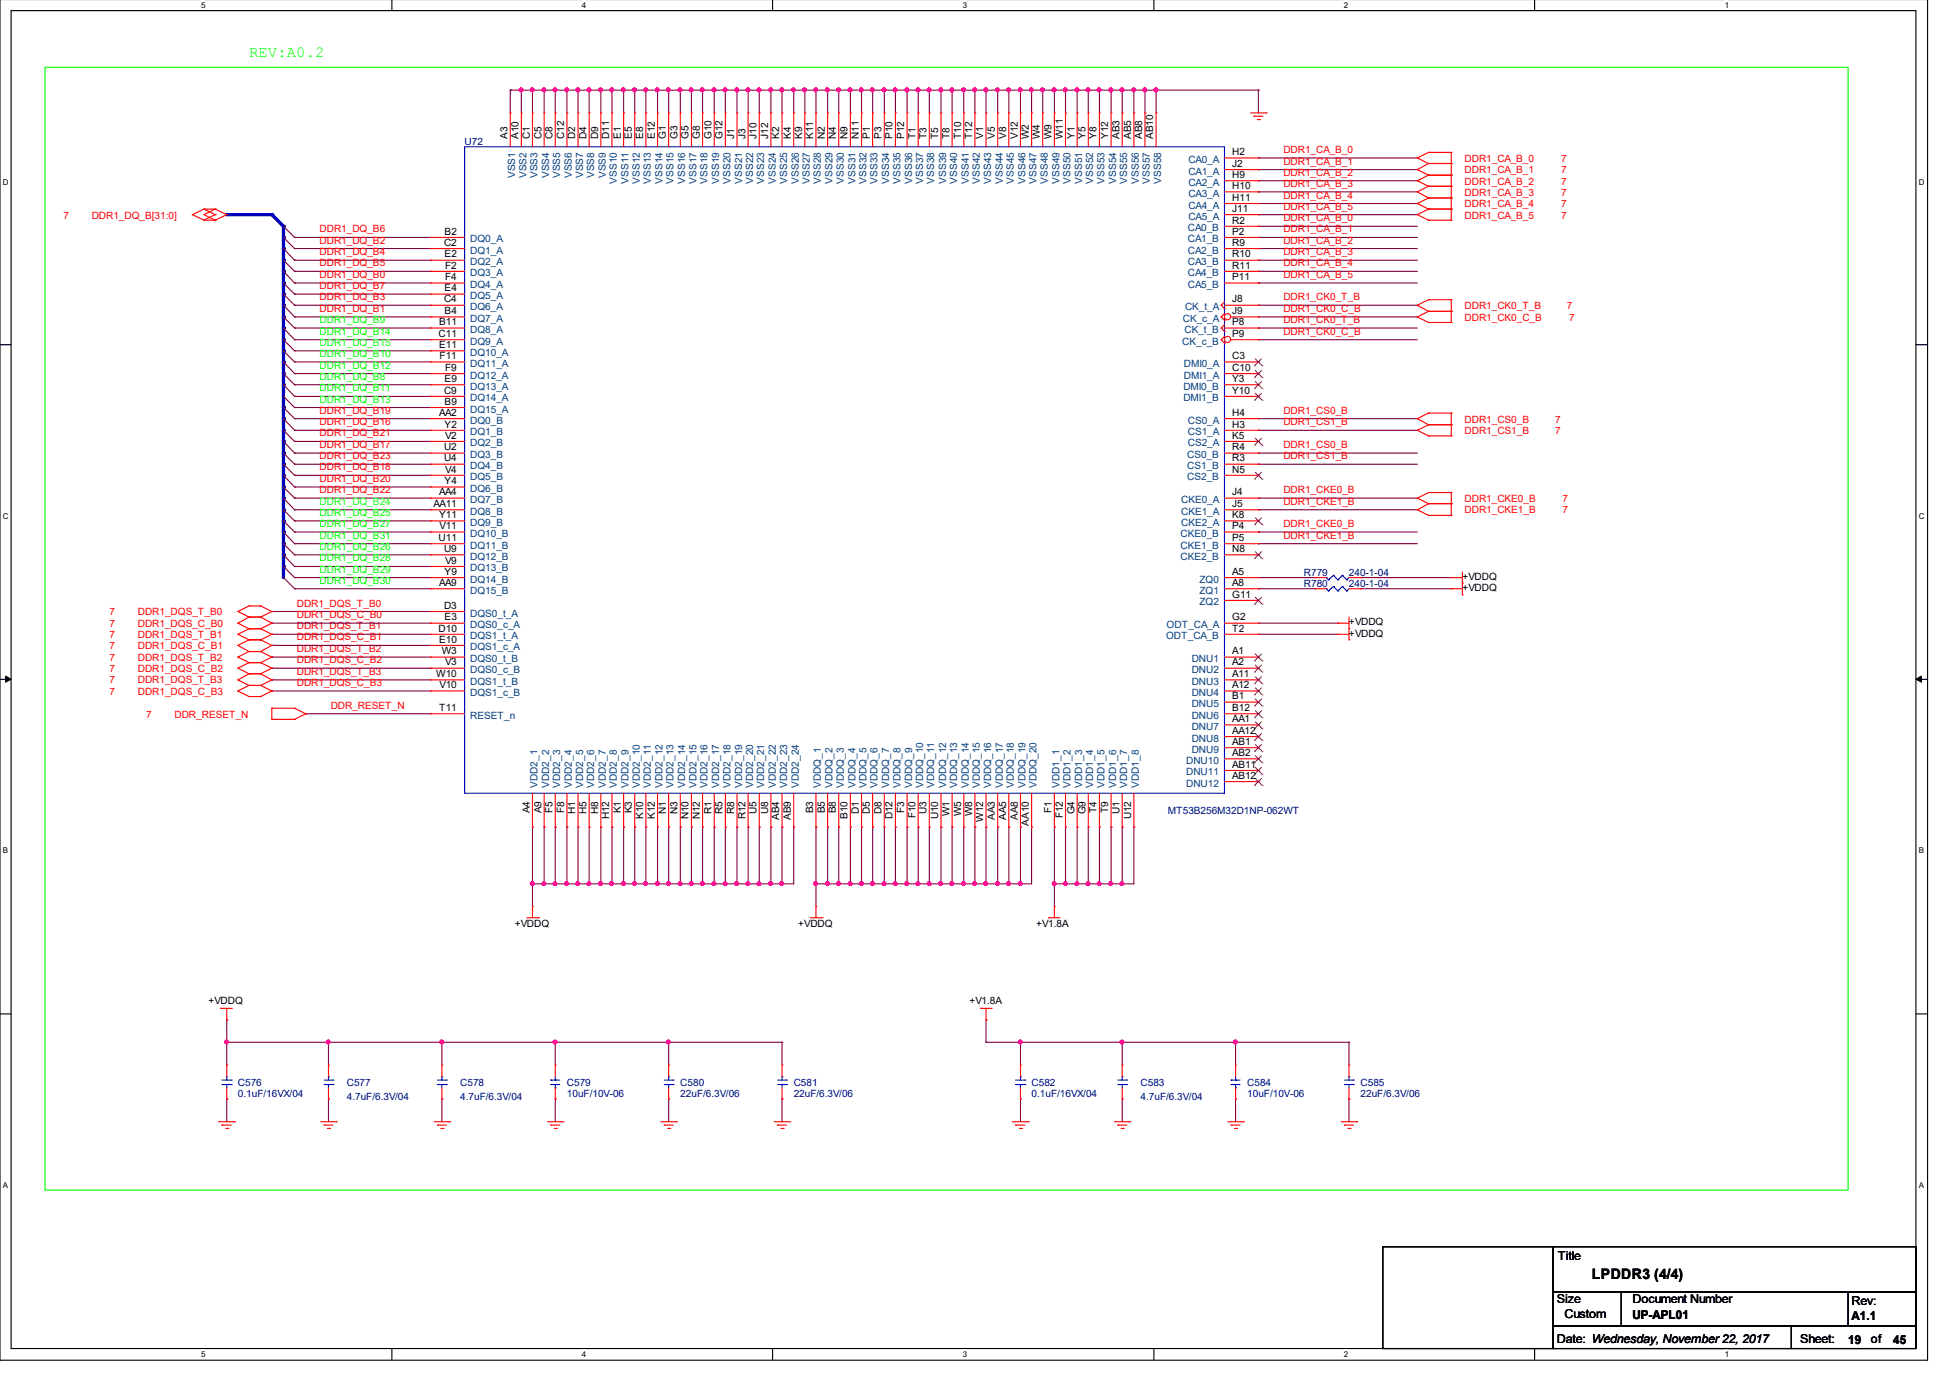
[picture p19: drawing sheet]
<svg xmlns="http://www.w3.org/2000/svg" width="297mm" height="210mm" viewBox="0 0 297 210" stroke-linecap="round" stroke-linejoin="round" font-family="sans-serif">
<defs><g id="words">
<text font-size="2.4" fill="#0f0" x="37.9" y="8.7">REV:A0.2</text>
<text font-size="2.2" x="242.5" y="194.8">LPDDR3 (4/4)</text>
<g font-size="1.9">
<text x="237.3" y="192">Title</text>
<text x="237.2" y="198.5">Size</text>
<text x="238.3" y="200.8">Custom</text>
<text x="248.7" y="198.5">Document Number</text>
<text x="248.7" y="200.8">UP-APL01</text>
<text x="282" y="198.8">Rev:</text>
<text x="282" y="201">A1.1</text>
<text x="237.2" y="204.6">Date: Wednesday, November 22, 2017</text>
<text x="274.2" y="204.6">Sheet:</text>
<text x="281.5" y="204.7">19</text>
<text x="285" y="204.6">of</text>
<text x="288.4" y="204.7">45</text>
</g>
<g font-size="1.5" fill="#000080">
<text x="70.8" y="22">U72</text>
<text x="198.6" y="89.4">R780</text>
<text x="198.6" y="87.7">R779</text>
<text x="205.5" y="89.4">240-1-04</text>
<text x="205.5" y="87.7">240-1-04</text>
<text x="177.9" y="124">MT53B256M32D1NP-062WT</text>
<text x="36.2" y="165.5">C576</text>
<text x="36.2" y="167.1">0.1uF/16VX/04</text>
<text x="52.8" y="165.5">C577</text>
<text x="52.8" y="167.5">4.7uF/6.3V/04</text>
<text x="70.1" y="165.5">C578</text>
<text x="70.1" y="167.5">4.7uF/6.3V/04</text>
<text x="86.4" y="165.5">C579</text>
<text x="86.4" y="167.1">10uF/10V-06</text>
<text x="103.6" y="165.5">C580</text>
<text x="103.6" y="167.1">22uF/6.3V/06</text>
<text x="120.9" y="165.5">C581</text>
<text x="120.9" y="167.1">22uF/6.3V/06</text>
<text x="157.1" y="165.5">C582</text>
<text x="157.1" y="167.1">0.1uF/16VX/04</text>
<text x="173.7" y="165.5">C583</text>
<text x="173.7" y="167.5">4.7uF/6.3V/04</text>
<text x="190" y="165.5">C584</text>
<text x="190" y="167.1">10uF/10V-06</text>
<text x="207.3" y="165.5">C585</text>
<text x="207.3" y="167.1">22uF/6.3V/06</text>
</g>
<g font-size="1.5">
<text x="77.3" y="21.2" transform="rotate(-90 77.3 21.2)">A3</text>
<text x="79" y="21.2" transform="rotate(-90 79 21.2)">A10</text>
<text x="80.7" y="21.2" transform="rotate(-90 80.7 21.2)">C1</text>
<text x="82.5" y="21.2" transform="rotate(-90 82.5 21.2)">C5</text>
<text x="84.2" y="21.2" transform="rotate(-90 84.2 21.2)">C8</text>
<text x="85.9" y="21.2" transform="rotate(-90 85.9 21.2)">C12</text>
<text x="87.6" y="21.2" transform="rotate(-90 87.6 21.2)">D2</text>
<text x="89.3" y="21.2" transform="rotate(-90 89.3 21.2)">D4</text>
<text x="91.1" y="21.2" transform="rotate(-90 91.1 21.2)">D9</text>
<text x="92.8" y="21.2" transform="rotate(-90 92.8 21.2)">D11</text>
<text x="94.6" y="21.2" transform="rotate(-90 94.6 21.2)">E1</text>
<text x="96.3" y="21.2" transform="rotate(-90 96.3 21.2)">E5</text>
<text x="98" y="21.2" transform="rotate(-90 98 21.2)">E8</text>
<text x="99.7" y="21.2" transform="rotate(-90 99.7 21.2)">E12</text>
<text x="101.4" y="21.2" transform="rotate(-90 101.4 21.2)">G1</text>
<text x="103.2" y="21.2" transform="rotate(-90 103.2 21.2)">G3</text>
<text x="104.9" y="21.2" transform="rotate(-90 104.9 21.2)">G5</text>
<text x="106.6" y="21.2" transform="rotate(-90 106.6 21.2)">G8</text>
<text x="108.4" y="21.2" transform="rotate(-90 108.4 21.2)">G10</text>
<text x="110.1" y="21.2" transform="rotate(-90 110.1 21.2)">G12</text>
<text x="111.8" y="21.2" transform="rotate(-90 111.8 21.2)">J1</text>
<text x="113.5" y="21.2" transform="rotate(-90 113.5 21.2)">J3</text>
<text x="115.2" y="21.2" transform="rotate(-90 115.2 21.2)">J10</text>
<text x="117" y="21.2" transform="rotate(-90 117 21.2)">J12</text>
<text x="118.7" y="21.2" transform="rotate(-90 118.7 21.2)">K2</text>
<text x="120.5" y="21.2" transform="rotate(-90 120.5 21.2)">K4</text>
<text x="122.2" y="21.2" transform="rotate(-90 122.2 21.2)">K9</text>
<text x="123.9" y="21.2" transform="rotate(-90 123.9 21.2)">K11</text>
<text x="125.6" y="21.2" transform="rotate(-90 125.6 21.2)">N2</text>
<text x="127.3" y="21.2" transform="rotate(-90 127.3 21.2)">N4</text>
<text x="129.1" y="21.2" transform="rotate(-90 129.1 21.2)">N9</text>
<text x="130.8" y="21.2" transform="rotate(-90 130.8 21.2)">N11</text>
<text x="132.5" y="21.2" transform="rotate(-90 132.5 21.2)">P1</text>
<text x="134.3" y="21.2" transform="rotate(-90 134.3 21.2)">P3</text>
<text x="136" y="21.2" transform="rotate(-90 136 21.2)">P10</text>
<text x="137.8" y="21.2" transform="rotate(-90 137.8 21.2)">P12</text>
<text x="139.4" y="21.2" transform="rotate(-90 139.4 21.2)">T1</text>
<text x="141.1" y="21.2" transform="rotate(-90 141.1 21.2)">T3</text>
<text x="142.9" y="21.2" transform="rotate(-90 142.9 21.2)">T5</text>
<text x="144.6" y="21.2" transform="rotate(-90 144.6 21.2)">T8</text>
<text x="146.4" y="21.2" transform="rotate(-90 146.4 21.2)">T10</text>
<text x="148.1" y="21.2" transform="rotate(-90 148.1 21.2)">T12</text>
<text x="149.8" y="21.2" transform="rotate(-90 149.8 21.2)">V1</text>
<text x="151.6" y="21.2" transform="rotate(-90 151.6 21.2)">V5</text>
<text x="153.2" y="21.2" transform="rotate(-90 153.2 21.2)">V8</text>
<text x="155" y="21.2" transform="rotate(-90 155 21.2)">V12</text>
<text x="156.7" y="21.2" transform="rotate(-90 156.7 21.2)">W2</text>
<text x="158.4" y="21.2" transform="rotate(-90 158.4 21.2)">W4</text>
<text x="160.2" y="21.2" transform="rotate(-90 160.2 21.2)">W9</text>
<text x="161.9" y="21.2" transform="rotate(-90 161.9 21.2)">W11</text>
<text x="163.7" y="21.2" transform="rotate(-90 163.7 21.2)">Y1</text>
<text x="165.4" y="21.2" transform="rotate(-90 165.4 21.2)">Y5</text>
<text x="167" y="21.2" transform="rotate(-90 167 21.2)">Y8</text>
<text x="168.8" y="21.2" transform="rotate(-90 168.8 21.2)">Y12</text>
<text x="170.5" y="21.2" transform="rotate(-90 170.5 21.2)">AB3</text>
<text x="172.3" y="21.2" transform="rotate(-90 172.3 21.2)">AB5</text>
<text x="174" y="21.2" transform="rotate(-90 174 21.2)">AB8</text>
<text x="175.7" y="21.2" transform="rotate(-90 175.7 21.2)">AB10</text>
<text x="187.7" y="23.6">H2</text>
<text x="187.7" y="25.4">J2</text>
<text x="187.7" y="27.1">H9</text>
<text x="187.7" y="28.8">H10</text>
<text x="67.7" y="35.7">B2</text>
<text x="187.7" y="30.6">H11</text>
<text x="187.7" y="32.3">J11</text>
<text x="187.7" y="34.1">R2</text>
<text x="187.7" y="35.7">P2</text>
<text x="67.6" y="37.4">C2</text>
<text x="67.7" y="39.2">E2</text>
<text x="67.8" y="40.9">F2</text>
<text x="187.7" y="37.4">R9</text>
<text x="187.7" y="39.2">R10</text>
<text x="187.7" y="40.9">R11</text>
<text x="67.6" y="46.1">C4</text>
<text x="67.7" y="44.4">E4</text>
<text x="67.7" y="47.9">B4</text>
<text x="67.8" y="42.7">F4</text>
<text x="187.7" y="46.1">J8</text>
<text x="187.7" y="47.9">J9</text>
<text x="187.7" y="42.7">P11</text>
<text x="66.8" y="51.3">C11</text>
<text x="66.9" y="49.5">B11</text>
<text x="66.9" y="53">E11</text>
<text x="187.7" y="49.5">P8</text>
<text x="187.7" y="51.3">P9</text>
<text x="67" y="54.7">F11</text>
<text x="67.6" y="60">C9</text>
<text x="67.7" y="58.2">E9</text>
<text x="67.8" y="56.5">F9</text>
<text x="187.7" y="54.7">C3</text>
<text x="187.7" y="56.5">C10</text>
<text x="187.7" y="58.2">Y3</text>
<text x="187.7" y="60">Y10</text>
<text x="66.9" y="63.3">AA2</text>
<text x="67.7" y="61.7">B9</text>
<text x="67.7" y="65.1">Y2</text>
<text x="187.7" y="63.3">H4</text>
<text x="187.7" y="65.1">H3</text>
<text x="67.6" y="68.6">U2</text>
<text x="67.6" y="70.3">U4</text>
<text x="67.8" y="66.8">V2</text>
<text x="67.8" y="72">V4</text>
<text x="187.7" y="66.8">K5</text>
<text x="187.7" y="68.6">R4</text>
<text x="187.7" y="70.3">R3</text>
<text x="187.7" y="72">N5</text>
<text x="66" y="77.2">AA11</text>
<text x="66.9" y="75.5">AA4</text>
<text x="67.7" y="73.8">Y4</text>
<text x="187.7" y="75.5">J4</text>
<text x="187.7" y="77.2">J5</text>
<text x="66.8" y="82.4">U11</text>
<text x="66.9" y="78.9">Y11</text>
<text x="67" y="80.6">V11</text>
<text x="187.7" y="78.9">K8</text>
<text x="187.7" y="80.6">P4</text>
<text x="187.7" y="82.4">P5</text>
<text x="66.9" y="89.3">AA9</text>
<text x="67.6" y="84.1">U9</text>
<text x="67.7" y="87.6">Y9</text>
<text x="67.8" y="85.9">V9</text>
<text x="187.7" y="87.6">A5</text>
<text x="187.7" y="84.1">N8</text>
<text x="187.7" y="89.3">A8</text>
<text x="222.8" y="88.4">+VDDQ</text>
<text x="67.6" y="92.7">D3</text>
<text x="67.7" y="94.5">E3</text>
<text x="187.7" y="94.5">G2</text>
<text x="187.7" y="91">G11</text>
<text x="205.5" y="95.3">+VDDQ</text>
<text x="222.8" y="90.1">+VDDQ</text>
<text x="66.8" y="96.2">D10</text>
<text x="66.9" y="97.9">E10</text>
<text x="67.3" y="99.7">W3</text>
<text x="67.8" y="101.4">V3</text>
<text x="187.7" y="99.7">A1</text>
<text x="187.7" y="101.4">A2</text>
<text x="187.7" y="96.2">T2</text>
<text x="205.5" y="97">+VDDQ</text>
<text x="66.5" y="103.1">W10</text>
<text x="67" y="104.8">V10</text>
<text x="187.7" y="103.1">A11</text>
<text x="187.7" y="104.8">A12</text>
<text x="187.7" y="106.5">B1</text>
<text x="66.9" y="108.3">T11</text>
<text x="187.7" y="108.3">B12</text>
<text x="187.7" y="110">AA1</text>
<text x="187.7" y="111.8">AA12</text>
<text x="187.7" y="113.5">AB1</text>
<text x="187.7" y="115.2">AB2</text>
<text x="187.7" y="116.9">AB11</text>
<text x="187.7" y="118.6">AB12</text>
<text x="80.7" y="123.9" transform="rotate(-90 80.7 123.9)">A4</text>
<text x="82.5" y="123.9" transform="rotate(-90 82.5 123.9)">A9</text>
<text x="84.2" y="123.8" transform="rotate(-90 84.2 123.8)">F5</text>
<text x="85.9" y="123.8" transform="rotate(-90 85.9 123.8)">F8</text>
<text x="87.6" y="124" transform="rotate(-90 87.6 124)">H1</text>
<text x="89.3" y="124" transform="rotate(-90 89.3 124)">H5</text>
<text x="91.1" y="124" transform="rotate(-90 91.1 124)">H8</text>
<text x="92.8" y="124.8" transform="rotate(-90 92.8 124.8)">H12</text>
<text x="94.6" y="123.9" transform="rotate(-90 94.6 123.9)">K1</text>
<text x="96.3" y="123.9" transform="rotate(-90 96.3 123.9)">K3</text>
<text x="98" y="124.7" transform="rotate(-90 98 124.7)">K10</text>
<text x="99.7" y="124.7" transform="rotate(-90 99.7 124.7)">K12</text>
<text x="101.4" y="124" transform="rotate(-90 101.4 124)">N1</text>
<text x="103.2" y="124" transform="rotate(-90 103.2 124)">N3</text>
<text x="104.9" y="124.8" transform="rotate(-90 104.9 124.8)">N10</text>
<text x="106.6" y="124.8" transform="rotate(-90 106.6 124.8)">N12</text>
<text x="108.4" y="124" transform="rotate(-90 108.4 124)">R1</text>
<text x="110.1" y="124" transform="rotate(-90 110.1 124)">R5</text>
<text x="111.8" y="124" transform="rotate(-90 111.8 124)">R8</text>
<text x="113.5" y="124.8" transform="rotate(-90 113.5 124.8)">R12</text>
<text x="115.2" y="124" transform="rotate(-90 115.2 124)">U5</text>
<text x="117" y="124" transform="rotate(-90 117 124)">U8</text>
<text x="118.7" y="124.9" transform="rotate(-90 118.7 124.9)">AB4</text>
<text x="120.5" y="124.9" transform="rotate(-90 120.5 124.9)">AB9</text>
<text x="123.9" y="123.9" transform="rotate(-90 123.9 123.9)">B3</text>
<text x="125.6" y="123.9" transform="rotate(-90 125.6 123.9)">B5</text>
<text x="127.3" y="123.9" transform="rotate(-90 127.3 123.9)">B8</text>
<text x="129.1" y="124.7" transform="rotate(-90 129.1 124.7)">B10</text>
<text x="130.8" y="124" transform="rotate(-90 130.8 124)">D1</text>
<text x="132.5" y="124" transform="rotate(-90 132.5 124)">D5</text>
<text x="134.3" y="124" transform="rotate(-90 134.3 124)">D8</text>
<text x="136" y="124.8" transform="rotate(-90 136 124.8)">D12</text>
<text x="137.8" y="123.8" transform="rotate(-90 137.8 123.8)">F3</text>
<text x="139.4" y="124.6" transform="rotate(-90 139.4 124.6)">F10</text>
<text x="141.1" y="124" transform="rotate(-90 141.1 124)">U3</text>
<text x="142.9" y="124.8" transform="rotate(-90 142.9 124.8)">U10</text>
<text x="144.6" y="124.3" transform="rotate(-90 144.6 124.3)">W1</text>
<text x="146.4" y="124.3" transform="rotate(-90 146.4 124.3)">W5</text>
<text x="148.1" y="124.3" transform="rotate(-90 148.1 124.3)">W8</text>
<text x="149.8" y="125.2" transform="rotate(-90 149.8 125.2)">W12</text>
<text x="151.6" y="124.9" transform="rotate(-90 151.6 124.9)">AA3</text>
<text x="153.2" y="124.9" transform="rotate(-90 153.2 124.9)">AA5</text>
<text x="155" y="124.9" transform="rotate(-90 155 124.9)">AA8</text>
<text x="156.7" y="125.7" transform="rotate(-90 156.7 125.7)">AA10</text>
<text x="160.2" y="123.8" transform="rotate(-90 160.2 123.8)">F1</text>
<text x="161.9" y="124.6" transform="rotate(-90 161.9 124.6)">F12</text>
<text x="163.7" y="124.1" transform="rotate(-90 163.7 124.1)">G4</text>
<text x="165.4" y="124.1" transform="rotate(-90 165.4 124.1)">G9</text>
<text x="167" y="123.8" transform="rotate(-90 167 123.8)">T4</text>
<text x="168.8" y="123.8" transform="rotate(-90 168.8 123.8)">T9</text>
<text x="170.5" y="124" transform="rotate(-90 170.5 124)">U1</text>
<text x="172.3" y="124.8" transform="rotate(-90 172.3 124.8)">U12</text>
<text x="78.4" y="141.2">+VDDQ</text>
<text x="121.6" y="141.2">+VDDQ</text>
<text x="157.8" y="141.2">+V1.8A</text>
<text x="31.7" y="153">+VDDQ</text>
<text x="147.7" y="153">+V1.8A</text>
</g>
<g font-size="1.5" fill="#f00">
<text x="195.5" y="23.3">DDR1_CA_B_0</text>
<text x="195.5" y="25.1">DDR1_CA_B_1</text>
<text x="195.5" y="26.8">DDR1_CA_B_2</text>
<text x="195.5" y="28.5">DDR1_CA_B_3</text>
<text x="223.1" y="24.7">DDR1_CA_B_0</text>
<text x="223.1" y="26.3">DDR1_CA_B_1</text>
<text x="223.1" y="28.1">DDR1_CA_B_2</text>
<text x="223.1" y="29.8">DDR1_CA_B_3</text>
<text x="237.8" y="24.7">7</text>
<text x="237.8" y="26.3">7</text>
<text x="237.8" y="28.1">7</text>
<text x="237.8" y="29.8">7</text>
<text x="9.7" y="33.3">7</text>
<text x="14" y="33.3">DDR1_DQ_B[31:0]</text>
<text x="48.7" y="35.4">DDR1_DQ_B6</text>
<text x="195.5" y="30.2">DDR1_CA_B_4</text>
<text x="195.5" y="31.9">DDR1_CA_B_5</text>
<text x="195.5" y="33.7">DDR1_CA_B_0</text>
<text x="195.5" y="35.4">DDR1_CA_B_1</text>
<text x="223.1" y="31.6">DDR1_CA_B_4</text>
<text x="223.1" y="33.3">DDR1_CA_B_5</text>
<text x="237.8" y="31.6">7</text>
<text x="237.8" y="33.3">7</text>
<text x="48.7" y="37.1">DDR1_DQ_B2</text>
<text x="48.7" y="38.9">DDR1_DQ_B4</text>
<text x="48.7" y="40.6">DDR1_DQ_B5</text>
<text x="195.5" y="37.1">DDR1_CA_B_2</text>
<text x="195.5" y="38.9">DDR1_CA_B_3</text>
<text x="195.5" y="40.6">DDR1_CA_B_4</text>
<text x="48.7" y="42.3">DDR1_DQ_B0</text>
<text x="48.7" y="44">DDR1_DQ_B7</text>
<text x="48.7" y="45.7">DDR1_DQ_B3</text>
<text x="48.7" y="47.5">DDR1_DQ_B1</text>
<text x="195.5" y="42.3">DDR1_CA_B_5</text>
<text x="195.5" y="45.7">DDR1_CK0_T_B</text>
<text x="195.5" y="47.5">DDR1_CK0_C_B</text>
<text x="223.1" y="47.1">DDR1_CK0_T_B</text>
<text x="238.7" y="47.1">7</text>
<text x="195.5" y="49.2">DDR1_CK0_T_B</text>
<text x="195.5" y="51">DDR1_CK0_C_B</text>
<text x="223.1" y="48.9">DDR1_CK0_C_B</text>
<text x="239" y="48.9">7</text>
<text x="48.7" y="63">DDR1_DQ_B19</text>
<text x="48.7" y="64.8">DDR1_DQ_B16</text>
<text x="195.5" y="63">DDR1_CS0_B</text>
<text x="195.5" y="64.8">DDR1_CS1_B</text>
<text x="223.1" y="64.4">DDR1_CS0_B</text>
<text x="236.9" y="64.4">7</text>
<text x="48.7" y="66.5">DDR1_DQ_B21</text>
<text x="48.7" y="68.3">DDR1_DQ_B17</text>
<text x="48.7" y="69.9">DDR1_DQ_B23</text>
<text x="48.7" y="71.6">DDR1_DQ_B18</text>
<text x="195.5" y="68.3">DDR1_CS0_B</text>
<text x="195.5" y="69.9">DDR1_CS1_B</text>
<text x="223.1" y="66.1">DDR1_CS1_B</text>
<text x="236.9" y="66.1">7</text>
<text x="48.7" y="73.4">DDR1_DQ_B20</text>
<text x="48.7" y="75.1">DDR1_DQ_B22</text>
<text x="195.5" y="75.1">DDR1_CKE0_B</text>
<text x="195.5" y="76.9">DDR1_CKE1_B</text>
<text x="223.1" y="76.5">DDR1_CKE0_B</text>
<text x="238" y="76.5">7</text>
<text x="195.5" y="80.3">DDR1_CKE0_B</text>
<text x="195.5" y="82.1">DDR1_CKE1_B</text>
<text x="223.1" y="78.2">DDR1_CKE1_B</text>
<text x="238" y="78.2">7</text>
<text x="16.7" y="93.7">7</text>
<text x="16.7" y="95.4">7</text>
<text x="21" y="93.7">DDR1_DQS_T_B0</text>
<text x="21" y="95.4">DDR1_DQS_C_B0</text>
<text x="45.2" y="92.4">DDR1_DQS_T_B0</text>
<text x="45.2" y="95.9">DDR1_DQS_T_B1</text>
<text x="45.2" y="94.2">DDR1_DQS_C_B0</text>
<text x="16.7" y="97.2">7</text>
<text x="16.7" y="100.7">7</text>
<text x="16.7" y="98.9">7</text>
<text x="21" y="97.2">DDR1_DQS_T_B1</text>
<text x="21" y="100.7">DDR1_DQS_T_B2</text>
<text x="21" y="98.9">DDR1_DQS_C_B1</text>
<text x="45.2" y="99.3">DDR1_DQS_T_B2</text>
<text x="45.2" y="97.6">DDR1_DQS_C_B1</text>
<text x="45.2" y="101">DDR1_DQS_C_B2</text>
<text x="16.7" y="104.1">7</text>
<text x="16.7" y="102.4">7</text>
<text x="16.7" y="105.8">7</text>
<text x="21" y="104.1">DDR1_DQS_T_B3</text>
<text x="21" y="102.4">DDR1_DQS_C_B2</text>
<text x="21" y="105.8">DDR1_DQS_C_B3</text>
<text x="45.2" y="102.8">DDR1_DQS_T_B3</text>
<text x="45.2" y="104.5">DDR1_DQS_C_B3</text>
<text x="50.4" y="108">DDR_RESET_N</text>
<text x="22.3" y="109.3">7</text>
<text x="26.6" y="109.3">DDR_RESET_N</text>
</g>
<g font-size="1.5" fill="#004080">
<text x="78.5" y="27.1" transform="rotate(-90 78.5 27.1)">VSS1</text>
<text x="80.2" y="27.1" transform="rotate(-90 80.2 27.1)">VSS2</text>
<text x="81.9" y="27.1" transform="rotate(-90 81.9 27.1)">VSS3</text>
<text x="83.7" y="27.1" transform="rotate(-90 83.7 27.1)">VSS4</text>
<text x="85.3" y="27.1" transform="rotate(-90 85.3 27.1)">VSS5</text>
<text x="87.1" y="27.1" transform="rotate(-90 87.1 27.1)">VSS6</text>
<text x="88.8" y="27.1" transform="rotate(-90 88.8 27.1)">VSS7</text>
<text x="90.5" y="27.1" transform="rotate(-90 90.5 27.1)">VSS8</text>
<text x="92.3" y="27.1" transform="rotate(-90 92.3 27.1)">VSS9</text>
<text x="94" y="28" transform="rotate(-90 94 28)">VSS10</text>
<text x="95.8" y="28" transform="rotate(-90 95.8 28)">VSS11</text>
<text x="97.5" y="28" transform="rotate(-90 97.5 28)">VSS12</text>
<text x="99.1" y="28" transform="rotate(-90 99.1 28)">VSS13</text>
<text x="100.9" y="28" transform="rotate(-90 100.9 28)">VSS14</text>
<text x="102.6" y="28" transform="rotate(-90 102.6 28)">VSS15</text>
<text x="104.4" y="28" transform="rotate(-90 104.4 28)">VSS16</text>
<text x="106.1" y="28" transform="rotate(-90 106.1 28)">VSS17</text>
<text x="107.8" y="28" transform="rotate(-90 107.8 28)">VSS18</text>
<text x="109.6" y="28" transform="rotate(-90 109.6 28)">VSS19</text>
<text x="111.3" y="28" transform="rotate(-90 111.3 28)">VSS20</text>
<text x="113" y="28" transform="rotate(-90 113 28)">VSS21</text>
<text x="114.7" y="28" transform="rotate(-90 114.7 28)">VSS22</text>
<text x="116.4" y="28" transform="rotate(-90 116.4 28)">VSS23</text>
<text x="118.2" y="28" transform="rotate(-90 118.2 28)">VSS24</text>
<text x="119.9" y="28" transform="rotate(-90 119.9 28)">VSS25</text>
<text x="121.7" y="28" transform="rotate(-90 121.7 28)">VSS26</text>
<text x="123.4" y="28" transform="rotate(-90 123.4 28)">VSS27</text>
<text x="125.1" y="28" transform="rotate(-90 125.1 28)">VSS28</text>
<text x="126.8" y="28" transform="rotate(-90 126.8 28)">VSS29</text>
<text x="128.5" y="28" transform="rotate(-90 128.5 28)">VSS30</text>
<text x="130.3" y="28" transform="rotate(-90 130.3 28)">VSS31</text>
<text x="132" y="28" transform="rotate(-90 132 28)">VSS32</text>
<text x="133.7" y="28" transform="rotate(-90 133.7 28)">VSS33</text>
<text x="135.5" y="28" transform="rotate(-90 135.5 28)">VSS34</text>
<text x="137.2" y="28" transform="rotate(-90 137.2 28)">VSS35</text>
<text x="138.9" y="28" transform="rotate(-90 138.9 28)">VSS36</text>
<text x="140.6" y="28" transform="rotate(-90 140.6 28)">VSS37</text>
<text x="142.3" y="28" transform="rotate(-90 142.3 28)">VSS38</text>
<text x="144.1" y="28" transform="rotate(-90 144.1 28)">VSS39</text>
<text x="145.8" y="28" transform="rotate(-90 145.8 28)">VSS40</text>
<text x="147.6" y="28" transform="rotate(-90 147.6 28)">VSS41</text>
<text x="149.3" y="28" transform="rotate(-90 149.3 28)">VSS42</text>
<text x="151" y="28" transform="rotate(-90 151 28)">VSS43</text>
<text x="152.7" y="28" transform="rotate(-90 152.7 28)">VSS44</text>
<text x="154.4" y="28" transform="rotate(-90 154.4 28)">VSS45</text>
<text x="156.2" y="28" transform="rotate(-90 156.2 28)">VSS46</text>
<text x="157.9" y="28" transform="rotate(-90 157.9 28)">VSS47</text>
<text x="159.6" y="28" transform="rotate(-90 159.6 28)">VSS48</text>
<text x="161.4" y="28" transform="rotate(-90 161.4 28)">VSS49</text>
<text x="163.1" y="28" transform="rotate(-90 163.1 28)">VSS50</text>
<text x="164.8" y="28" transform="rotate(-90 164.8 28)">VSS51</text>
<text x="166.5" y="28" transform="rotate(-90 166.5 28)">VSS52</text>
<text x="168.2" y="28" transform="rotate(-90 168.2 28)">VSS53</text>
<text x="170" y="28" transform="rotate(-90 170 28)">VSS54</text>
<text x="171.7" y="28" transform="rotate(-90 171.7 28)">VSS55</text>
<text x="173.5" y="28" transform="rotate(-90 173.5 28)">VSS56</text>
<text x="175.2" y="28" transform="rotate(-90 175.2 28)">VSS57</text>
<text x="176.9" y="28" transform="rotate(-90 176.9 28)">VSS58</text>
<text x="181" y="24.8">CA0_A</text>
<text x="181" y="26.6">CA1_A</text>
<text x="181" y="28.3">CA2_A</text>
<text x="181" y="30">CA3_A</text>
<text x="180.9" y="35.2">CA0_B</text>
<text x="181" y="31.8">CA4_A</text>
<text x="181" y="33.5">CA5_A</text>
<text x="71.6" y="36.9">DQ0_A</text>
<text x="71.6" y="38.6">DQ1_A</text>
<text x="71.6" y="40.4">DQ2_A</text>
<text x="180.9" y="36.9">CA1_B</text>
<text x="180.9" y="38.6">CA2_B</text>
<text x="180.9" y="40.4">CA3_B</text>
<text x="71.6" y="42.1">DQ3_A</text>
<text x="71.6" y="43.9">DQ4_A</text>
<text x="71.6" y="45.6">DQ5_A</text>
<text x="71.6" y="47.3">DQ6_A</text>
<text x="180.5" y="47.3">CK_t_A</text>
<text x="180.9" y="42.1">CA4_B</text>
<text x="180.9" y="43.9">CA5_B</text>
<text x="71.6" y="49">DQ7_A</text>
<text x="71.6" y="50.7">DQ8_A</text>
<text x="71.6" y="52.5">DQ9_A</text>
<text x="180.1" y="52.5">CK_c_B</text>
<text x="180.2" y="49">CK_c_A</text>
<text x="180.4" y="50.7">CK_t_B</text>
<text x="71.6" y="54.2">DQ10_A</text>
<text x="71.6" y="55.9">DQ11_A</text>
<text x="71.6" y="57.7">DQ12_A</text>
<text x="71.6" y="59.4">DQ13_A</text>
<text x="180.3" y="59.4">DMI0_B</text>
<text x="180.3" y="55.9">DMI0_A</text>
<text x="180.3" y="57.7">DMI1_A</text>
<text x="71.6" y="61.1">DQ14_A</text>
<text x="71.6" y="62.8">DQ15_A</text>
<text x="71.6" y="64.5">DQ0_B</text>
<text x="180.3" y="61.1">DMI1_B</text>
<text x="180.9" y="64.5">CS0_A</text>
<text x="71.6" y="66.3">DQ1_B</text>
<text x="71.6" y="68">DQ2_B</text>
<text x="71.6" y="69.8">DQ3_B</text>
<text x="71.6" y="71.5">DQ4_B</text>
<text x="180.8" y="69.8">CS0_B</text>
<text x="180.8" y="71.5">CS1_B</text>
<text x="180.9" y="66.3">CS1_A</text>
<text x="180.9" y="68">CS2_A</text>
<text x="71.6" y="73.2">DQ5_B</text>
<text x="71.6" y="74.9">DQ6_B</text>
<text x="71.6" y="76.6">DQ7_B</text>
<text x="179.9" y="76.6">CKE0_A</text>
<text x="180.8" y="73.2">CS2_B</text>
<text x="71.6" y="78.4">DQ8_B</text>
<text x="71.6" y="80.1">DQ9_B</text>
<text x="71.6" y="81.8">DQ10_B</text>
<text x="71.6" y="83.6">DQ11_B</text>
<text x="179.8" y="81.8">CKE0_B</text>
<text x="179.8" y="83.6">CKE1_B</text>
<text x="179.9" y="78.4">CKE1_A</text>
<text x="179.9" y="80.1">CKE2_A</text>
<text x="71.6" y="85.3">DQ12_B</text>
<text x="71.6" y="87.1">DQ13_B</text>
<text x="71.6" y="88.7">DQ14_B</text>
<text x="179.8" y="85.3">CKE2_B</text>
<text x="182.7" y="88.7">ZQ0</text>
<text x="71.6" y="90.4">DQ15_B</text>
<text x="71.6" y="93.9">DQS0_t_A</text>
<text x="71.6" y="95.7">DQS0_c_A</text>
<text x="177.7" y="95.7">ODT_CA_A</text>
<text x="182.7" y="90.4">ZQ1</text>
<text x="182.7" y="92.2">ZQ2</text>
<text x="71.6" y="97.4">DQS1_t_A</text>
<text x="71.6" y="99.1">DQS1_c_A</text>
<text x="71.6" y="100.9">DQS0_t_B</text>
<text x="177.6" y="97.4">ODT_CA_B</text>
<text x="181.5" y="100.9">DNU1</text>
<text x="71.6" y="102.5">DQS0_c_B</text>
<text x="71.6" y="104.3">DQS1_t_B</text>
<text x="71.6" y="106">DQS1_c_B</text>
<text x="181.5" y="102.5">DNU2</text>
<text x="181.5" y="104.3">DNU3</text>
<text x="181.5" y="106">DNU4</text>
<text x="181.5" y="107.7">DNU5</text>
<text x="71.6" y="109.5">RESET_n</text>
<text x="181.5" y="109.5">DNU6</text>
<text x="181.5" y="111.2">DNU7</text>
<text x="181.5" y="113">DNU8</text>
<text x="81.9" y="120" transform="rotate(-90 81.9 120)">VDD2_1</text>
<text x="83.7" y="120" transform="rotate(-90 83.7 120)">VDD2_2</text>
<text x="85.3" y="120" transform="rotate(-90 85.3 120)">VDD2_3</text>
<text x="87.1" y="120" transform="rotate(-90 87.1 120)">VDD2_4</text>
<text x="88.8" y="120" transform="rotate(-90 88.8 120)">VDD2_5</text>
<text x="90.5" y="120" transform="rotate(-90 90.5 120)">VDD2_6</text>
<text x="92.3" y="120" transform="rotate(-90 92.3 120)">VDD2_7</text>
<text x="94" y="120" transform="rotate(-90 94 120)">VDD2_8</text>
<text x="95.8" y="120" transform="rotate(-90 95.8 120)">VDD2_9</text>
<text x="97.5" y="120" transform="rotate(-90 97.5 120)">VDD2_10</text>
<text x="99.1" y="120" transform="rotate(-90 99.1 120)">VDD2_11</text>
<text x="100.9" y="120" transform="rotate(-90 100.9 120)">VDD2_12</text>
<text x="102.6" y="120" transform="rotate(-90 102.6 120)">VDD2_13</text>
<text x="104.4" y="120" transform="rotate(-90 104.4 120)">VDD2_14</text>
<text x="106.1" y="120" transform="rotate(-90 106.1 120)">VDD2_15</text>
<text x="107.8" y="120" transform="rotate(-90 107.8 120)">VDD2_16</text>
<text x="109.6" y="120" transform="rotate(-90 109.6 120)">VDD2_17</text>
<text x="111.3" y="120" transform="rotate(-90 111.3 120)">VDD2_18</text>
<text x="113" y="120" transform="rotate(-90 113 120)">VDD2_19</text>
<text x="114.7" y="120" transform="rotate(-90 114.7 120)">VDD2_20</text>
<text x="116.4" y="120" transform="rotate(-90 116.4 120)">VDD2_21</text>
<text x="118.2" y="120" transform="rotate(-90 118.2 120)">VDD2_22</text>
<text x="119.9" y="120" transform="rotate(-90 119.9 120)">VDD2_23</text>
<text x="121.7" y="120" transform="rotate(-90 121.7 120)">VDD2_24</text>
<text x="125.1" y="120" transform="rotate(-90 125.1 120)">VDDQ_1</text>
<text x="126.8" y="120" transform="rotate(-90 126.8 120)">VDDQ_2</text>
<text x="128.5" y="120" transform="rotate(-90 128.5 120)">VDDQ_3</text>
<text x="130.3" y="120" transform="rotate(-90 130.3 120)">VDDQ_4</text>
<text x="132" y="120" transform="rotate(-90 132 120)">VDDQ_5</text>
<text x="133.7" y="120" transform="rotate(-90 133.7 120)">VDDQ_6</text>
<text x="135.5" y="120" transform="rotate(-90 135.5 120)">VDDQ_7</text>
<text x="137.2" y="120" transform="rotate(-90 137.2 120)">VDDQ_8</text>
<text x="138.9" y="120" transform="rotate(-90 138.9 120)">VDDQ_9</text>
<text x="140.6" y="120" transform="rotate(-90 140.6 120)">VDDQ_10</text>
<text x="142.3" y="120" transform="rotate(-90 142.3 120)">VDDQ_11</text>
<text x="144.1" y="120" transform="rotate(-90 144.1 120)">VDDQ_12</text>
<text x="145.8" y="120" transform="rotate(-90 145.8 120)">VDDQ_13</text>
<text x="147.6" y="120" transform="rotate(-90 147.6 120)">VDDQ_14</text>
<text x="149.3" y="120" transform="rotate(-90 149.3 120)">VDDQ_15</text>
<text x="151" y="120" transform="rotate(-90 151 120)">VDDQ_16</text>
<text x="152.7" y="120" transform="rotate(-90 152.7 120)">VDDQ_17</text>
<text x="154.4" y="120" transform="rotate(-90 154.4 120)">VDDQ_18</text>
<text x="156.2" y="120" transform="rotate(-90 156.2 120)">VDDQ_19</text>
<text x="157.9" y="120" transform="rotate(-90 157.9 120)">VDDQ_20</text>
<text x="161.4" y="120" transform="rotate(-90 161.4 120)">VDD1_1</text>
<text x="163.1" y="120" transform="rotate(-90 163.1 120)">VDD1_2</text>
<text x="164.8" y="120" transform="rotate(-90 164.8 120)">VDD1_3</text>
<text x="166.5" y="120" transform="rotate(-90 166.5 120)">VDD1_4</text>
<text x="168.2" y="120" transform="rotate(-90 168.2 120)">VDD1_5</text>
<text x="170" y="120" transform="rotate(-90 170 120)">VDD1_6</text>
<text x="171.7" y="120" transform="rotate(-90 171.7 120)">VDD1_7</text>
<text x="173.5" y="120" transform="rotate(-90 173.5 120)">VDD1_8</text>
<text x="180.7" y="116.3">DNU10</text>
<text x="180.7" y="118.1">DNU11</text>
<text x="180.7" y="119.8">DNU12</text>
<text x="181.5" y="114.7">DNU9</text>
</g>
<g font-size="1.5" fill="#0f0">
<text x="48.7" y="49.2">DDR1_DQ_B9</text>
<text x="48.7" y="51">DDR1_DQ_B14</text>
<text x="48.7" y="54.4">DDR1_DQ_B10</text>
<text x="48.7" y="56.1">DDR1_DQ_B12</text>
<text x="48.7" y="57.8">DDR1_DQ_B8</text>
<text x="48.7" y="59.6">DDR1_DQ_B11</text>
<text x="48.7" y="61.3">DDR1_DQ_B13</text>
<text x="48.7" y="78.6">DDR1_DQ_B25</text>
<text x="48.7" y="80.3">DDR1_DQ_B27</text>
<text x="48.7" y="82.1">DDR1_DQ_B31</text>
<text x="48.7" y="83.7">DDR1_DQ_B26</text>
<text x="48.7" y="85.5">DDR1_DQ_B28</text>
<text x="48.7" y="87.2">DDR1_DQ_B29</text>
<text x="48.7" y="88.9">DDR1_DQ_B30</text>
</g>
<g font-size="1.5" fill="#00ff40">
<text x="48.7" y="52.7">DDR1_DQ_B15</text>
<text x="48.7" y="76.9">DDR1_DQ_B24</text>
</g>
<g font-size="1.2">
<text x="30.6" y="1.2">5</text>
<text x="88.6" y="1.2">4</text>
<text x="146.6" y="1.2">3</text>
<text x="204.7" y="1.2">2</text>
<text x="262.7" y="1.2">1</text>
<text x=".4" y="28.1">D</text>
<text x="292.3" y="28.1">D</text>
<text x=".4" y="79">C</text>
<text x="292.3" y="79">C</text>
<text x=".4" y="130">B</text>
<text x="292.3" y="130">B</text>
<text x=".4" y="180.9">A</text>
<text x="292.3" y="180.9">A</text>
<text x="30.6" y="206.7">5</text>
<text x="88.6" y="206.7">4</text>
<text x="146.6" y="206.7">3</text>
<text x="204.7" y="206.7">2</text>
<text x="262.7" y="206.7">1</text>
</g>
</g></defs>
<path d="M0 -.1v207.3h293.6v-207.3M1.7 1.6h290.1v203.8h-290.1z" fill="none" stroke="#000" stroke-width=".17"/>
<g fill="#fff">
<path d="M30.6 .1h.6v1.3h-.6z"/>
<path d="M30.6 205.6h.6v1.3h-.6z"/>
</g>
<path d="M59.7 -.1v1.7M59.7 205.4v1.7" fill="none" stroke="#000" stroke-width=".17"/>
<g fill="#fff">
<path d="M88.6 .1h.6v1.3h-.6z"/>
<path d="M88.6 205.6h.6v1.3h-.6z"/>
</g>
<path d="M117.7 -.1v1.7M117.7 205.4v1.7" fill="none" stroke="#000" stroke-width=".17"/>
<g fill="#fff">
<path d="M146.6 .1h.6v1.3h-.6z"/>
<path d="M146.6 205.6h.6v1.3h-.6z"/>
</g>
<path d="M175.8 -.1v1.7M175.8 205.4v1.7" fill="none" stroke="#000" stroke-width=".17"/>
<g fill="#fff">
<path d="M204.7 .1h.5v1.3h-.5z"/>
<path d="M204.7 205.6h.5v1.3h-.5z"/>
</g>
<path d="M233.8 -.1v1.7M233.8 205.4v1.7" fill="none" stroke="#000" stroke-width=".17"/>
<g fill="#fff">
<path d="M262.7 .1h.5v1.3h-.5z"/>
<path d="M262.7 205.6h.5v1.3h-.5z"/>
<path d="M.4 27h.7v1.3h-.7z"/>
<path d="M292.3 27h.6v1.3h-.6z"/>
<path d="M.4 77.9h.7v1.3h-.7z"/>
<path d="M292.3 77.9h.6v1.3h-.6z"/>
</g>
<path d="M0 52.5h1.7M291.8 52.5h1.7" fill="none" stroke="#000" stroke-width=".17"/>
<g fill="#fff">
<path d="M.4 128.9h.7v1.2h-.7z"/>
<path d="M292.3 128.9h.6v1.2h-.6z"/>
</g>
<path d="M0 103.5h1.7M291.8 103.5h1.7" fill="none" stroke="#000" stroke-width=".17"/>
<path d="M.8 103l.9 .5-.9 .4zM291.8 103.5l.9-.5v.9z" fill="#000" stroke="#000" stroke-width=".15"/>
<g fill="#fff">
<path d="M.4 179.8h.7v1.3h-.7z"/>
<path d="M292.3 179.8h.6v1.3h-.6z"/>
</g>
<path d="M0 154.4h1.7M291.8 154.4h1.7" fill="none" stroke="#000" stroke-width=".17"/>
<path d="M6.9 10.3h274.6v171h-274.6z" fill="none" stroke="#0f0" stroke-width=".17"/>
<path d="M43.2 37.9v1.7" fill="none" stroke="#00f" stroke-width=".51"/>
<circle cx="43.2" cy="37.9" r=".25" fill="#00f"/>
<path d="M43.2 36.2v1.7" fill="none" stroke="#00f" stroke-width=".51"/>
<circle cx="43.2" cy="36.2" r=".25" fill="#00f"/>
<path d="M43.2 86.3v1.7" fill="none" stroke="#00f" stroke-width=".51"/>
<circle cx="43.2" cy="86.3" r=".25" fill="#00f"/>
<path d="M43.2 84.5v1.8" fill="none" stroke="#00f" stroke-width=".51"/>
<circle cx="43.2" cy="84.5" r=".25" fill="#00f"/>
<path d="M43.2 34.5v1.7" fill="none" stroke="#00f" stroke-width=".51"/>
<circle cx="43.2" cy="34.5" r=".25" fill="#00f"/>
<path d="M34.5 32.7h6.9" fill="none" stroke="#00f" stroke-width=".51"/>
<circle cx="34.5" cy="32.7" r=".25" fill="#00f"/>
<path d="M43.2 82.8v1.7" fill="none" stroke="#00f" stroke-width=".51"/>
<circle cx="43.2" cy="82.8" r=".25" fill="#00f"/>
<path d="M43.2 81v1.8" fill="none" stroke="#00f" stroke-width=".51"/>
<circle cx="43.2" cy="81" r=".25" fill="#00f"/>
<path d="M43.2 79.3v1.7" fill="none" stroke="#00f" stroke-width=".51"/>
<circle cx="43.2" cy="79.3" r=".25" fill="#00f"/>
<path d="M43.2 77.7v1.6" fill="none" stroke="#00f" stroke-width=".51"/>
<circle cx="43.2" cy="77.7" r=".25" fill="#00f"/>
<path d="M41.4 32.7l1.8 1.8" fill="none" stroke="#00f" stroke-width=".51"/>
<circle cx="41.4" cy="32.7" r=".25" fill="#00f"/>
<path d="M43.2 75.9v1.8" fill="none" stroke="#00f" stroke-width=".51"/>
<circle cx="43.2" cy="75.9" r=".25" fill="#00f"/>
<path d="M43.2 74.2v1.7" fill="none" stroke="#00f" stroke-width=".51"/>
<circle cx="43.2" cy="74.2" r=".25" fill="#00f"/>
<path d="M43.2 72.4v1.8" fill="none" stroke="#00f" stroke-width=".51"/>
<circle cx="43.2" cy="72.4" r=".25" fill="#00f"/>
<path d="M43.2 70.7v1.7" fill="none" stroke="#00f" stroke-width=".51"/>
<circle cx="43.2" cy="70.7" r=".25" fill="#00f"/>
<path d="M43.2 69v1.7" fill="none" stroke="#00f" stroke-width=".51"/>
<circle cx="43.2" cy="69" r=".25" fill="#00f"/>
<path d="M43.2 67.2v1.8" fill="none" stroke="#00f" stroke-width=".51"/>
<circle cx="43.2" cy="67.2" r=".25" fill="#00f"/>
<path d="M43.2 65.5v1.7" fill="none" stroke="#00f" stroke-width=".51"/>
<circle cx="43.2" cy="65.5" r=".25" fill="#00f"/>
<path d="M43.2 63.8v1.7" fill="none" stroke="#00f" stroke-width=".51"/>
<circle cx="43.2" cy="63.8" r=".25" fill="#00f"/>
<path d="M43.2 60.4v1.7" fill="none" stroke="#00f" stroke-width=".51"/>
<circle cx="43.2" cy="62.1" r=".25" fill="#00f"/>
<path d="M43.2 58.6v1.8" fill="none" stroke="#00f" stroke-width=".51"/>
<circle cx="43.2" cy="58.6" r=".25" fill="#00f"/>
<path d="M43.2 56.9v1.7" fill="none" stroke="#00f" stroke-width=".51"/>
<circle cx="43.2" cy="56.9" r=".25" fill="#00f"/>
<path d="M43.2 55.1v1.8" fill="none" stroke="#00f" stroke-width=".51"/>
<circle cx="43.2" cy="55.1" r=".25" fill="#00f"/>
<path d="M43.2 53.4v1.7" fill="none" stroke="#00f" stroke-width=".51"/>
<circle cx="43.2" cy="53.4" r=".25" fill="#00f"/>
<path d="M43.2 51.7v1.7" fill="none" stroke="#00f" stroke-width=".51"/>
<circle cx="43.2" cy="51.7" r=".25" fill="#00f"/>
<path d="M43.2 50v1.7" fill="none" stroke="#00f" stroke-width=".51"/>
<circle cx="43.2" cy="50" r=".25" fill="#00f"/>
<path d="M43.2 48.3v1.7" fill="none" stroke="#00f" stroke-width=".51"/>
<circle cx="43.2" cy="48.3" r=".25" fill="#00f"/>
<path d="M43.2 46.5v1.8" fill="none" stroke="#00f" stroke-width=".51"/>
<circle cx="43.2" cy="46.5" r=".25" fill="#00f"/>
<path d="M43.2 44.8v1.7" fill="none" stroke="#00f" stroke-width=".51"/>
<circle cx="43.2" cy="44.8" r=".25" fill="#00f"/>
<path d="M43.2 43.1v1.7" fill="none" stroke="#00f" stroke-width=".51"/>
<circle cx="43.2" cy="43.1" r=".25" fill="#00f"/>
<path d="M43.2 41.3v1.8" fill="none" stroke="#00f" stroke-width=".51"/>
<circle cx="43.2" cy="41.3" r=".25" fill="#00f"/>
<path d="M43.2 39.6v1.7" fill="none" stroke="#00f" stroke-width=".51"/>
<circle cx="43.2" cy="39.6" r=".25" fill="#00f"/>
<path d="M43.2 62.1v1.7" fill="none" stroke="#00f" stroke-width=".51"/>
<circle cx="43.2" cy="63.8" r=".25" fill="#00f"/>
<g fill="none" stroke="#800040" stroke-width=".17">
<path d="M77.7 13.7h.1M77.7 13.7h114M77.7 13.7v3.5M79.4 13.7h.1M79.4 13.7v3.5M81.1 13.7h.1M81.1 13.7v3.5M82.9 13.7h.1M82.9 13.7v3.5M84.6 13.7h.1M84.6 13.7v3.5M86.4 13.7h.1"/>
<path d="M86.4 13.7v3.5M88.1 13.7h.1M88.1 13.7v3.5M89.7 13.7h.1M89.7 13.7v3.5M91.5 13.7h.1M91.5 13.7v3.5M93.2 13.7h.1M93.2 13.7v3.5M95 13.7h.1M95 13.7v3.5M96.7 13.7h.1"/>
<path d="M96.7 13.7v3.5M98.4 13.7h.1M98.4 13.7v3.5M100.2 13.7h.1M100.2 13.7v3.5M101.9 13.7h.1M101.9 13.7v3.5M103.6 13.7h.1M103.6 13.7v3.5M105.3 13.7h.1M105.3 13.7v3.5M107 13.7h.1"/>
<path d="M107 13.7v3.5M108.8 13.7h.1M108.8 13.7v3.5M110.5 13.7h.1M110.5 13.7v3.5M112.3 13.7h.1M112.3 13.7v3.5M114 13.7h.1M114 13.7v3.5M115.7 13.7h.1M115.7 13.7v3.5M117.4 13.7h.1"/>
<path d="M117.4 13.7v3.5M119.1 13.7h.1M119.1 13.7v3.5M120.9 13.7h.1M120.9 13.7v3.5M122.6 13.7h.1M122.6 13.7v3.5M124.3 13.7h.1M124.3 13.7v3.5M126.1 13.7h.1M126.1 13.7v3.5M127.8 13.7h.1"/>
<path d="M127.8 13.7v3.5M129.5 13.7h.1M129.5 13.7v3.5M131.2 13.7h.1M131.2 13.7v3.5M132.9 13.7h.1M132.9 13.7v3.5M134.7 13.7h.1M134.7 13.7v3.5M136.4 13.7h.1M136.4 13.7v3.5M138.2 13.7h.1"/>
<path d="M138.2 13.7v3.5M139.9 13.7h.1M139.9 13.7v3.5M141.6 13.7h.1M141.6 13.7v3.5M143.3 13.7h.1M143.3 13.7v3.5M145 13.7h.1M145 13.7v3.5M146.8 13.7h.1M146.8 13.7v3.5M148.5 13.7h.1"/>
<path d="M148.5 13.7v3.5M150.2 13.7h.1M150.2 13.7v3.5M152 13.7h.1M152 13.7v3.5M153.7 13.7h.1M153.7 13.7v3.5M155.4 13.7h.1M155.4 13.7v3.5M157.1 13.7h.1M157.1 13.7v3.5M158.8 13.7h.1"/>
<path d="M158.8 13.7v3.5M160.6 13.7h.1M160.6 13.7v3.5M162.3 13.7h.1M162.3 13.7v3.5M164.1 13.7h.1M164.1 13.7v3.5M165.8 13.7h.1M165.8 13.7v3.5M167.5 13.7h.1M167.5 13.7v3.5M169.2 13.7h.1"/>
<path d="M169.2 13.7v3.5M170.9 13.7h.1M170.9 13.7v3.5M172.7 13.7h.1M172.7 13.7v3.5M174.4 13.7h.1M174.4 13.7v3.5M176.1 13.7h.1M176.1 13.7v3.5M191.7 13.7h.1M191.7 13.7v3.5M43.2 39.6h.1"/>
<path d="M43.2 37.9h.1M43.2 36.2h.1M43.2 34.5h.1M43.2 39.6l1.7 1.7M43.2 37.9l1.7 1.7M43.2 36.2l1.7 1.7M43.2 34.5l1.7 1.7M44.9 36.2h.1M44.9 37.9h.1M44.9 39.6h.1M44.9 36.2h20.7M44.9 37.9h20.7"/>
<path d="M44.9 39.6h20.7M191.7 24.1h.1M191.7 25.8h.1M191.7 27.5h.1M191.7 29.2h.1M191.7 31h.1M191.7 32.7h.1M191.7 34.5h.1M191.7 36.2h.1M191.7 37.9h.1M191.7 39.6h.1M191.7 36.2h24.2"/>
<path d="M191.7 37.9h24.2M191.7 39.6h24.2M191.7 24.1h24.2M191.7 25.8h24.2M191.7 27.5h24.2M191.7 29.2h24.2M191.7 31h24.2M191.7 32.7h24.2M191.7 34.5h24.2M43.2 58.6h.1M43.2 56.9h.1M43.2 55.1h.1"/>
<path d="M43.2 53.4h.1M43.2 51.7h.1M43.2 50h.1M43.2 48.3h.1M43.2 46.5h.1M43.2 44.8h.1M43.2 43.1h.1M43.2 41.3h.1M43.2 58.6l1.7 1.8M43.2 56.9l1.7 1.7M43.2 55.1l1.7 1.8M43.2 53.4l1.7 1.7"/>
<path d="M43.2 51.7l1.7 1.7M43.2 50l1.7 1.7M43.2 48.3l1.7 1.7M43.2 46.5l1.7 1.8M43.2 44.8l1.7 1.7M43.2 43.1l1.7 1.7M43.2 41.3l1.7 1.8M44.9 41.3h.1M44.9 43.1h.1M44.9 44.8h.1M44.9 46.5h.1M44.9 48.3h.1"/>
<path d="M44.9 50h.1M44.9 51.7h.1M44.9 53.4h.1M44.9 55.1h.1M44.9 56.9h.1M44.9 58.6h.1M44.9 41.3h20.7M44.9 43.1h20.7M44.9 44.8h20.7M44.9 46.5h20.7M44.9 48.3h20.7M44.9 50h20.7"/>
<path d="M44.9 51.7h20.7M44.9 53.4h20.7M44.9 55.1h20.7M44.9 56.9h20.7M44.9 58.6h20.7M191.7 41.3h.1M191.7 43.1h.1M191.7 46.5h.1M191.7 48.3h.1M191.7 50h.1M191.7 51.7h.1M191.7 41.3h24.2"/>
<path d="M191.7 43.1h24.2M191.7 46.5h24.2M191.7 48.3h24.2M191.7 50h24.2M191.7 51.7h24.2M43.2 62.1h.1M43.2 79.3h.1M43.2 77.7h.1M43.2 75.9h.1M43.2 74.2h.1M43.2 72.4h.1M43.2 70.7h.1"/>
<path d="M43.2 69h.1M43.2 67.2h.1M43.2 65.5h.1M43.2 63.8h.1M43.2 60.4h.1M43.2 62.1l1.7 1.7M43.2 79.3l1.7 1.7M43.2 77.7l1.7 1.6M43.2 75.9l1.7 1.8M43.2 74.2l1.7 1.7M43.2 72.4l1.7 1.8M43.2 70.7l1.7 1.7"/>
<path d="M43.2 69l1.7 1.7M43.2 67.2l1.7 1.8M43.2 65.5l1.7 1.7M43.2 63.8l1.7 1.7M43.2 60.4l1.7 1.7M44.9 60.4h.1M44.9 62.1h.1M44.9 63.8h.1M44.9 65.5h.1M44.9 67.2h.1M44.9 69h.1M44.9 70.7h.1"/>
<path d="M44.9 72.4h.1M44.9 74.2h.1M44.9 75.9h.1M44.9 77.7h.1M44.9 79.3h.1M44.9 60.4h20.7M44.9 62.1h20.7M44.9 63.8h20.7M44.9 65.5h20.7M44.9 67.2h20.7M44.9 69h20.7M44.9 70.7h20.7"/>
<path d="M44.9 72.4h20.7M44.9 74.2h20.7M44.9 75.9h20.7M44.9 77.7h20.7M44.9 79.3h20.7M191.7 63.8h.1M191.7 65.5h.1M191.7 69h.1M191.7 70.7h.1M191.7 75.9h.1M191.7 77.7h.1M191.7 63.8h24.2"/>
<path d="M191.7 65.5h24.2M191.7 69h24.2M191.7 70.7h24.2M191.7 75.9h24.2M191.7 77.7h24.2M41.4 93.1h.1M41.4 96.6h.1M41.4 94.9h.1M41.4 98.3h.1M41.4 93.1h24.2M41.4 96.6h24.2M41.4 94.9h24.2"/>
<path d="M41.4 98.3h24.2M43.2 88h.1M43.2 86.3h.1M43.2 84.5h.1M43.2 82.8h.1M43.2 81h.1M43.2 88l1.7 1.7M43.2 86.3l1.7 1.7M43.2 84.5l1.7 1.8M43.2 82.8l1.7 1.7M43.2 81l1.7 1.8M44.9 81h.1"/>
<path d="M44.9 82.8h.1M44.9 84.5h.1M44.9 86.3h.1M44.9 88h.1M44.9 89.7h.1M44.9 81h20.7M44.9 82.8h20.7M44.9 84.5h20.7M44.9 86.3h20.7M44.9 88h20.7M44.9 89.7h20.7M191.7 94.9h.1"/>
<path d="M191.7 96.6h.1M191.7 88h.1M191.7 89.7h.1M191.7 81h.1M191.7 82.8h.1M191.7 81h24.2M191.7 82.8h24.2M191.7 88h8.6M191.7 89.7h8.6M191.7 96.6h12.1M191.7 94.9h12.1M207.3 88h.1"/>
<path d="M207.3 89.7h.1M207.3 88h13.8M207.3 89.7h13.8M41.4 100.1h.1M41.4 103.6h.1M41.4 101.8h.1M41.4 105.3h.1M41.4 100.1h24.2M41.4 103.6h24.2M41.4 101.8h24.2M41.4 105.3h24.2M46.6 108.7h.1"/>
<path d="M46.6 108.7h19M81.1 126h.1M81.1 134.6h.1M81.1 126v12.1M82.9 126h.1M82.9 134.6h.1M82.9 126v8.6M84.6 126h.1M84.6 134.6h.1M84.6 126v8.6M86.4 126h.1M86.4 134.6h.1"/>
<path d="M86.4 126v8.6M88.1 126h.1M88.1 134.6h.1M88.1 126v8.6M89.7 126h.1M89.7 134.6h.1M89.7 126v8.6M91.5 126h.1M91.5 134.6h.1M91.5 126v8.6M93.2 126h.1M93.2 134.6h.1"/>
<path d="M93.2 126v8.6M95 126h.1M95 134.6h.1M95 126v8.6M96.7 126h.1M96.7 134.6h.1M96.7 126v8.6M98.4 126h.1M98.4 134.6h.1M98.4 126v8.6M100.2 126h.1M100.2 134.6h.1"/>
<path d="M100.2 126v8.6M101.9 126h.1M101.9 134.6h.1M101.9 126v8.6M103.6 126h.1M103.6 134.6h.1M103.6 126v8.6M105.3 126h.1M105.3 134.6h.1M105.3 126v8.6M107 126h.1M107 134.6h.1"/>
<path d="M107 126v8.6M108.8 126h.1M108.8 134.6h.1M108.8 126v8.6M110.5 126h.1M110.5 134.6h.1M110.5 126v8.6M112.3 126h.1M112.3 134.6h.1M112.3 126v8.6M114 126h.1M114 134.6h.1"/>
<path d="M114 126v8.6M115.7 126h.1M115.7 134.6h.1M115.7 126v8.6M117.4 126h.1M117.4 134.6h.1M117.4 126v8.6M119.1 126h.1M119.1 134.6h.1M119.1 126v8.6M120.9 126h.1M120.9 126v8.6h-39.8"/>
<path d="M124.3 126h.1M124.3 134.6h.1M124.3 126v12.1M126.1 126h.1M126.1 134.6h.1M126.1 126v8.6M127.8 126h.1M127.8 134.6h.1M127.8 126v8.6M129.5 126h.1M129.5 134.6h.1M129.5 126v8.6"/>
<path d="M131.2 126h.1M131.2 134.6h.1M131.2 126v8.6M132.9 126h.1M132.9 134.6h.1M132.9 126v8.6M134.7 126h.1M134.7 134.6h.1M134.7 126v8.6M136.4 126h.1M136.4 134.6h.1M136.4 126v8.6"/>
<path d="M138.2 126h.1M138.2 134.6h.1M138.2 126v8.6M139.9 126h.1M139.9 134.6h.1M139.9 126v8.6M141.6 126h.1M141.6 134.6h.1M141.6 126v8.6M143.3 126h.1M143.3 134.6h.1M143.3 126v8.6"/>
<path d="M145 126h.1M145 134.6h.1M145 126v8.6M146.8 126h.1M146.8 134.6h.1M146.8 126v8.6M148.5 126h.1M148.5 134.6h.1M148.5 126v8.6M150.2 126h.1M150.2 134.6h.1M150.2 126v8.6"/>
<path d="M152 126h.1M152 134.6h.1M152 126v8.6M153.7 126h.1M153.7 134.6h.1M153.7 126v8.6M155.4 126h.1M155.4 134.6h.1M155.4 126v8.6M157.1 126h.1M157.1 126v8.6h-32.8M160.6 126h.1"/>
<path d="M160.6 134.6h.1M160.6 126v12.1M162.3 126h.1M162.3 134.6h.1M162.3 126v8.6M164.1 126h.1M164.1 134.6h.1M164.1 126v8.6M165.8 126h.1M165.8 134.6h.1M165.8 126v8.6M167.5 126h.1"/>
<path d="M167.5 134.6h.1M167.5 126v8.6M169.2 126h.1M169.2 134.6h.1M169.2 126v8.6M170.9 126h.1M170.9 134.6h.1M170.9 126v8.6M172.7 126h.1M172.7 126v8.6h-12.1M34.5 155.4h.1M34.5 158.8h.1"/>
<path d="M34.5 155.4v6.8M34.5 158.8h84.6M50 158.8h.1M50 158.8v3.4M67.3 158.8h.1M67.3 158.8v3.4M84.6 158.8h.1M84.6 158.8v3.4M101.9 158.8h.1M101.9 158.8v3.4M119.1 158.8h.1M119.1 158.8v3.4"/>
<path d="M150.2 158.8h.1M150.2 155.4h.1M150.2 155.4v3.4M150.2 158.8h55.3M155.4 158.8h.1M155.4 158.8v3.4M170.9 158.8h.1M170.9 158.8v3.4M188.2 158.8h.1M188.2 158.8v3.4M205.5 158.8h.1M205.5 158.8v3.4"/>
<path d="M34.5 167.4h.1M34.5 167.4v3.5M50 167.4h.1M50 167.4v3.5M67.3 167.4h.1M67.3 167.4v3.5M84.6 167.4h.1M84.6 167.4v3.5M101.9 167.4h.1M101.9 167.4v3.5M119.1 167.4h.1M119.1 167.4v3.5"/>
<path d="M155.4 167.4h.1M155.4 167.4v3.5M170.9 167.4h.1M170.9 167.4v3.5M188.2 167.4h.1M188.2 167.4v3.5M205.5 167.4h.1M205.5 167.4v3.5"/>
</g>
<g fill="#f0f" stroke="#f0f" stroke-width=".17">
<circle cx="81.1" cy="134.6" r=".3"/>
<circle cx="119.1" cy="134.6" r=".3"/>
<circle cx="117.4" cy="134.6" r=".3"/>
<circle cx="115.6" cy="134.6" r=".3"/>
<circle cx="113.9" cy="134.6" r=".3"/>
<circle cx="110.4" cy="134.6" r=".3"/>
<circle cx="108.8" cy="134.6" r=".3"/>
<circle cx="112.2" cy="134.6" r=".3"/>
<circle cx="107" cy="134.6" r=".3"/>
<circle cx="105.3" cy="134.6" r=".3"/>
<circle cx="103.6" cy="134.6" r=".3"/>
<circle cx="101.8" cy="134.6" r=".3"/>
<circle cx="100.1" cy="134.6" r=".3"/>
<circle cx="98.3" cy="134.6" r=".3"/>
<circle cx="96.6" cy="134.6" r=".3"/>
<circle cx="95" cy="134.6" r=".3"/>
<circle cx="93.2" cy="134.6" r=".3"/>
<circle cx="91.5" cy="134.6" r=".3"/>
<circle cx="89.7" cy="134.6" r=".3"/>
<circle cx="88" cy="134.6" r=".3"/>
<circle cx="86.3" cy="134.6" r=".3"/>
<circle cx="84.5" cy="134.6" r=".3"/>
<circle cx="82.8" cy="134.6" r=".3"/>
<circle cx="124.2" cy="134.6" r=".3"/>
<circle cx="155.4" cy="134.6" r=".3"/>
<circle cx="153.6" cy="134.6" r=".3"/>
<circle cx="151.9" cy="134.6" r=".3"/>
<circle cx="150.2" cy="134.6" r=".3"/>
<circle cx="145" cy="134.6" r=".3"/>
<circle cx="148.5" cy="134.6" r=".3"/>
<circle cx="146.8" cy="134.6" r=".3"/>
<circle cx="143.3" cy="134.6" r=".3"/>
<circle cx="141.5" cy="134.6" r=".3"/>
<circle cx="139.8" cy="134.6" r=".3"/>
<circle cx="138.1" cy="134.6" r=".3"/>
<circle cx="136.4" cy="134.6" r=".3"/>
<circle cx="134.7" cy="134.6" r=".3"/>
<circle cx="132.9" cy="134.6" r=".3"/>
<circle cx="131.2" cy="134.6" r=".3"/>
<circle cx="129.5" cy="134.6" r=".3"/>
<circle cx="127.7" cy="134.6" r=".3"/>
<circle cx="126" cy="134.6" r=".3"/>
<circle cx="170.9" cy="134.6" r=".3"/>
<circle cx="169.2" cy="134.6" r=".3"/>
<circle cx="167.4" cy="134.6" r=".3"/>
<circle cx="165.7" cy="134.6" r=".3"/>
<circle cx="164" cy="134.6" r=".3"/>
<circle cx="162.3" cy="134.6" r=".3"/>
<circle cx="160.6" cy="134.6" r=".3"/>
<circle cx="34.5" cy="158.7" r=".3"/>
<circle cx="50" cy="158.7" r=".3"/>
<circle cx="101.8" cy="158.7" r=".3"/>
<circle cx="84.5" cy="158.7" r=".3"/>
<circle cx="67.3" cy="158.7" r=".3"/>
<circle cx="155.4" cy="158.7" r=".3"/>
<circle cx="188.2" cy="158.7" r=".3"/>
<circle cx="170.9" cy="158.7" r=".3"/>
<circle cx="79.4" cy="13.7" r=".3"/>
<circle cx="81.1" cy="13.7" r=".3"/>
<circle cx="82.8" cy="13.7" r=".3"/>
<circle cx="84.5" cy="13.7" r=".3"/>
<circle cx="86.3" cy="13.7" r=".3"/>
<circle cx="88" cy="13.7" r=".3"/>
<circle cx="89.7" cy="13.7" r=".3"/>
<circle cx="91.5" cy="13.7" r=".3"/>
<circle cx="95" cy="13.7" r=".3"/>
<circle cx="93.2" cy="13.7" r=".3"/>
<circle cx="96.6" cy="13.7" r=".3"/>
<circle cx="98.3" cy="13.7" r=".3"/>
<circle cx="100.1" cy="13.7" r=".3"/>
<circle cx="101.8" cy="13.7" r=".3"/>
<circle cx="103.6" cy="13.7" r=".3"/>
<circle cx="105.3" cy="13.7" r=".3"/>
<circle cx="107" cy="13.7" r=".3"/>
<circle cx="108.8" cy="13.7" r=".3"/>
<circle cx="112.2" cy="13.7" r=".3"/>
<circle cx="110.4" cy="13.7" r=".3"/>
<circle cx="113.9" cy="13.7" r=".3"/>
<circle cx="115.6" cy="13.7" r=".3"/>
<circle cx="117.4" cy="13.7" r=".3"/>
<circle cx="119.1" cy="13.7" r=".3"/>
<circle cx="120.9" cy="13.7" r=".3"/>
<circle cx="122.6" cy="13.7" r=".3"/>
<circle cx="124.2" cy="13.7" r=".3"/>
<circle cx="126" cy="13.7" r=".3"/>
<circle cx="127.7" cy="13.7" r=".3"/>
<circle cx="129.5" cy="13.7" r=".3"/>
<circle cx="131.2" cy="13.7" r=".3"/>
<circle cx="132.9" cy="13.7" r=".3"/>
<circle cx="134.7" cy="13.7" r=".3"/>
<circle cx="136.4" cy="13.7" r=".3"/>
<circle cx="138.1" cy="13.7" r=".3"/>
<circle cx="139.8" cy="13.7" r=".3"/>
<circle cx="141.5" cy="13.7" r=".3"/>
<circle cx="143.3" cy="13.7" r=".3"/>
<circle cx="145" cy="13.7" r=".3"/>
<circle cx="148.5" cy="13.7" r=".3"/>
<circle cx="146.8" cy="13.7" r=".3"/>
<circle cx="150.2" cy="13.7" r=".3"/>
<circle cx="151.9" cy="13.7" r=".3"/>
<circle cx="153.6" cy="13.7" r=".3"/>
<circle cx="155.4" cy="13.7" r=".3"/>
<circle cx="157.1" cy="13.7" r=".3"/>
<circle cx="158.8" cy="13.7" r=".3"/>
<circle cx="160.6" cy="13.7" r=".3"/>
<circle cx="162.3" cy="13.7" r=".3"/>
<circle cx="164" cy="13.7" r=".3"/>
<circle cx="167.4" cy="13.7" r=".3"/>
<circle cx="165.7" cy="13.7" r=".3"/>
<circle cx="169.2" cy="13.7" r=".3"/>
<circle cx="170.9" cy="13.7" r=".3"/>
<circle cx="172.7" cy="13.7" r=".3"/>
<circle cx="174.4" cy="13.7" r=".3"/>
<circle cx="176.1" cy="13.7" r=".3"/>
</g>
<g fill="none" stroke="#f00" stroke-width=".17">
<path d="M190.5 17.2h2.4M191 17.7h.1M191 17.7h1.4M191.5 18.2h.4M191.9 18.2h.1M192.9 17.2h.1M29.3 32.7h.1M29.3 32.7l1.8 .8M31.1 33.5h.1M31.1 31.8h.1M31.1 31.8h1.7M31.1 33.5h1.7"/>
<path d="M31.1 31.8l-1.8 .9M31.1 31.8l1.7 .9M32.8 31.8h.1M32.8 33.5h.1M32.8 32.7h.1M32.8 31.8l1.7 .9M32.8 31.8l-1.7 .9 1.7 .8M32.8 32.7l-1.7 .8M34.5 32.7h.1M34.5 32.7l-1.7 .8M65.6 36.2h.1M65.6 37.9h.1"/>
<path d="M65.6 39.6h.1M65.6 36.2h5.2M65.6 37.9h5.2M65.6 39.6h5.2M186.5 36.2h5.2M186.5 37.9h5.2M186.5 39.6h5.2M186.5 24.1h5.2M186.5 25.8h5.2M186.5 27.5h5.2M186.5 29.2h5.2M186.5 31h5.2"/>
<path d="M186.5 32.7h5.2M186.5 34.5h5.2M191.7 24.1h.1M191.7 25.8h.1M191.7 27.5h.1M191.7 29.2h.1M191.7 31h.1M191.7 32.7h.1M191.7 34.5h.1M191.7 36.2h.1M191.7 37.9h.1M191.7 39.6h.1"/>
<path d="M215.9 24.1h.1M215.9 25.8h.1M215.9 27.5h.1M215.9 29.2h.1M215.9 31h.1M215.9 32.7h.1M215.9 24.1l1.7 .8M215.9 25.8l1.7 .9M215.9 27.5l1.7 .9M215.9 29.2l1.7 1M215.9 31l1.7 .8M215.9 32.7l1.7 .8"/>
<path d="M217.6 23.2h.1M217.6 24.9h.1M217.6 26.7h.1M217.6 28.4h.1M217.6 30.2h.1M217.6 31.8h.1M217.6 33.5h.1M217.6 23.2l-1.7 .9M217.6 23.2h3.5M217.6 24.9h3.5M217.6 24.9l-1.7 .9M217.6 26.7h3.5"/>
<path d="M217.6 26.7l-1.7 .8M217.6 28.4h3.5M217.6 28.4l-1.7 .8M217.6 30.2h3.5M217.6 30.2l-1.7 .8M217.6 31.8h3.5M217.6 31.8l-1.7 .9M217.6 33.5h3.5M221.1 23.2h.1M221.1 24.9h.1M221.1 26.7h.1M221.1 28.4h.1"/>
<path d="M221.1 30.2h.1M221.1 31.8h.1M221.1 33.5h.1M221.1 23.2v10.3M65.6 41.3h.1M65.6 43.1h.1M65.6 44.8h.1M65.6 46.5h.1M65.6 48.3h.1M65.6 50h.1M65.6 51.7h.1M65.6 53.4h.1"/>
<path d="M65.6 55.1h.1M65.6 56.9h.1M65.6 58.6h.1M65.6 41.3h5.2M65.6 43.1h5.2M65.6 44.8h5.2M65.6 46.5h5.2M65.6 48.3h5.2M65.6 50h5.2M65.6 51.7h5.2M65.6 53.4h5.2M65.6 55.1h5.2"/>
<path d="M65.6 56.9h5.2M65.6 58.6h5.2M186 46.5h.1M186 48.3h.1M186 46.5l.5 .5M186 48.3l.5 .5M186.5 47h.1M186.5 48.8h.1M186.5 46.5h5.2M186.5 55.1h5.2M186.5 56.9h5.2M186.5 58.6h5.2"/>
<path d="M186.5 46l-.5 .5M186.5 47.8l-.5 .5M191.7 55.1h.1M191.7 56.9h.1M191.7 58.6h.1M191.7 46.5h.1M215.9 46.5h.1M215.9 48.3h.1M215.9 46.5l1.7 .9M215.9 48.3l1.7 .8M217.6 45.6h.1M217.6 47.4h.1"/>
<path d="M217.6 49.1h.1M217.6 45.6l-1.7 .9M217.6 45.6h3.5M217.6 47.4h3.5M217.6 47.4l-1.7 .9M217.6 49.1h3.5M221.1 45.6h.1M221.1 47.4h.1M221.1 49.1h.1M221.1 45.6v3.5M65.6 60.4h.1M65.6 62.1h.1"/>
<path d="M65.6 63.8h.1M65.6 65.5h.1M65.6 67.2h.1M65.6 69h.1M65.6 70.7h.1M65.6 72.4h.1M65.6 74.2h.1M65.6 75.9h.1M65.6 77.7h.1M65.6 79.3h.1M65.6 60.4h5.2M65.6 62.1h5.2"/>
<path d="M65.6 63.8h5.2M65.6 65.5h5.2M65.6 67.2h5.2M65.6 69h5.2M65.6 70.7h5.2M65.6 72.4h5.2M65.6 74.2h5.2M65.6 75.9h5.2M65.6 77.7h5.2M65.6 79.3h5.2M186.5 60.4h5.2M191.7 60.4h.1"/>
<path d="M215.9 65.5h.1M215.9 63.8h.1M215.9 75.9h.1M215.9 77.7h.1M215.9 65.5l1.7 .9M215.9 63.8l1.7 .9M215.9 75.9l1.7 .8M215.9 77.7l1.7 .8M217.6 64.7h.1M217.6 66.4h.1M217.6 62.9h.1M217.6 75h.1"/>
<path d="M217.6 76.7h.1M217.6 78.5h.1M217.6 64.7l-1.7 .8M217.6 64.7h3.5M217.6 66.4h3.5M217.6 62.9l-1.7 .9M217.6 62.9h3.5M217.6 75l-1.7 .9M217.6 75h3.5M217.6 76.7h3.5M217.6 76.7l-1.7 1M217.6 78.5h3.5"/>
<path d="M221.1 64.7h.1M221.1 66.4h.1M221.1 62.9h.1M221.1 75h.1M221.1 76.7h.1M221.1 78.5h.1M221.1 62.9v3.5M221.1 75v3.5M36.2 93.1h.1M36.2 96.6h.1M36.2 94.9h.1M36.2 98.3h.1"/>
<path d="M36.2 93.1l1.7 .9M36.2 96.6l1.7 .9M36.2 94.9l1.7 .9M36.2 98.3l1.7 .9M37.9 92.3h.1M37.9 94h.1M37.9 95.8h.1M37.9 97.5h.1M37.9 99.2h.1M37.9 92.3l-1.7 .8M37.9 92.3h1.8M37.9 94h1.8"/>
<path d="M37.9 95.8l-1.7 .8M37.9 95.8h1.8M37.9 97.5h1.8M37.9 99.2l-1.7 .9M37.9 99.2h1.8M37.9 94l-1.7 .9M37.9 97.5l-1.7 .8M39.7 92.3h.1M39.7 94h.1M39.7 95.8h.1M39.7 97.5h.1M39.7 99.2h.1"/>
<path d="M39.7 92.3l1.7 .8M39.7 95.8l1.7 .8M39.7 99.2l1.7 .9M39.7 94l1.7 .9M39.7 97.5l1.7 .8M41.4 93.1h.1M41.4 96.6h.1M41.4 94.9h.1M41.4 98.3h.1M41.4 93.1l-1.7 .9M41.4 96.6l-1.7 .9M41.4 94.9l-1.7 .9"/>
<path d="M41.4 98.3l-1.7 .9M65.6 81h.1M65.6 82.8h.1M65.6 84.5h.1M65.6 86.3h.1M65.6 88h.1M65.6 89.7h.1M65.6 93.1h.1M65.6 94.9h.1M65.6 96.6h.1M65.6 98.3h.1M65.6 96.6h5.2"/>
<path d="M65.6 94.9h5.2M65.6 88h5.2M65.6 89.7h5.2M65.6 81h5.2M65.6 82.8h5.2M65.6 84.5h5.2M65.6 86.3h5.2M65.6 93.1h5.2M65.6 98.3h5.2M200.3 89.7h.1M200.3 88h.1M200.3 88h1.7"/>
<path d="M200.3 89.7h1.7M203.8 96.6h.1M203.8 94.9h.1M203.8 96.6h1.7M203.8 94.9h1.7M205.5 97.5h.1M205.5 95.8h.1M205.5 94v3.5M205.5 88h1.8M205.5 89.7h1.8M207.3 89.7h.1M207.3 88h.1"/>
<path d="M221.1 88h.1M221.1 89.7h.1M221.1 88h1.7M221.1 89.7h1.7M222.8 88.8h.1M222.8 90.6h.1M222.8 87.1v3.5M36.2 100.1h.1M36.2 103.6h.1M36.2 101.8h.1M36.2 105.3h.1M36.2 103.6l1.7 .8"/>
<path d="M36.2 100.1l1.7 .8M36.2 101.8l1.7 .8M36.2 105.3l1.7 .8M37.9 100.9h.1M37.9 102.6h.1M37.9 104.4h.1M37.9 106.1h.1M37.9 100.9h1.8M37.9 102.6l-1.7 1M37.9 102.6h1.8M37.9 104.4h1.8M37.9 100.9l-1.7 .9"/>
<path d="M37.9 104.4l-1.7 .9M37.9 106.1h1.8M39.7 100.9h.1M39.7 102.6h.1M39.7 104.4h.1M39.7 106.1h.1M39.7 102.6l1.7 1M39.7 100.9l1.7 .9M39.7 104.4l1.7 .9M41.4 107.9h.1M41.4 109.6h.1M41.4 100.1h.1"/>
<path d="M41.4 103.6h.1M41.4 101.8h.1M41.4 105.3h.1M41.4 107.9h3.5M41.4 107.9v1.7M41.4 109.6h3.5M41.4 100.1l-1.7 .8M41.4 103.6l-1.7 .8M41.4 101.8l-1.7 .8M41.4 105.3l-1.7 .8M44.9 107.9h.1M44.9 109.6h.1"/>
<path d="M44.9 107.9l1.7 .8M46.6 108.7h.1M46.6 108.7l-1.7 .9M65.6 100.1h.1M65.6 101.8h.1M65.6 103.6h.1M65.6 105.3h.1M65.6 100.1h5.2M65.6 101.8h5.2M65.6 103.6h5.2M65.6 105.3h5.2M80.3 139.8h1.7"/>
<path d="M81.1 138.1h.1M81.1 138.1v1.7M82 139.8h.1M123.4 139.8h1.8M124.3 138.1h.1M124.3 138.1v1.7M125.2 139.8h.1M159.8 139.8h.1M159.8 139.8h1.7M160.6 138.1h.1M160.6 138.1v1.7M33.6 153.6h.1"/>
<path d="M33.6 153.6h1.8M34.5 155.4h.1M34.5 153.6v1.8M149.4 153.6h.1M149.4 153.6h1.7M150.2 155.4h.1M150.2 153.6v1.8M33.3 170.9h2.4M33.8 171.4h.1M33.8 171.4h1.4M34.4 171.9h.3M34.7 171.9h.1"/>
<path d="M35.7 170.9h.1M48.9 170.9h2.3M49.4 171.4h.1M49.4 171.4h1.3M49.9 171.9h.3M50.2 171.9h.1M51.2 170.9h.1M66.1 170.9h2.4M66.6 171.4h.1M66.6 171.4h1.4M67.1 171.9h.4M67.3 167.4h.1"/>
<path d="M67.3 162.2h.1M67.3 162.2v1.8M67.3 165.7v1.7M67.5 171.9h.1M68.5 170.9h.1M83.4 170.9h2.4M83.9 171.4h.1M83.9 171.4h1.4M84.4 171.9h.4M84.6 162.2h.1M84.6 167.4h.1M84.6 162.2v1.8"/>
<path d="M84.6 165.7v1.7M84.8 171.9h.1M85.8 170.9h.1M100.7 170.9h2.3M101.2 171.4h.1M101.2 171.4h1.3M101.7 171.9h.3M101.9 167.4h.1M101.9 162.2h.1M101.9 162.2v1.8M101.9 165.7v1.7M102 171.9h.1"/>
<path d="M103 170.9h.1M117.9 170.9h2.4M118.4 171.4h.1M118.4 171.4h1.4M119 171.9h.3M119.1 167.4h.1M119.1 162.2h.1M119.1 162.2v1.8M119.1 165.7v1.7M119.3 171.9h.1M120.3 170.9h.1M154.2 170.9h2.4"/>
<path d="M154.7 171.4h.1M154.7 171.4h1.4M155.3 171.9h.3M155.6 171.9h.1M156.6 170.9h.1M169.8 170.9h2.3M170.3 171.4h.1M170.3 171.4h1.3M170.8 171.9h.3M170.9 167.4h.1M170.9 162.2h.1M170.9 162.2v1.8"/>
<path d="M170.9 165.7v1.7M171.1 171.9h.1M172.1 170.9h.1M187 170.9h2.4M187.5 171.4h.1M187.5 171.4h1.4M188 171.9h.4M188.2 162.2h.1M188.2 167.4h.1M188.2 162.2v1.8M188.2 165.7v1.7M188.4 171.9h.1"/>
<path d="M189.4 170.9h.1M204.3 170.9h2.4M204.8 171.4h.1M204.8 171.4h1.4M205.3 171.9h.4M205.5 167.4h.1M205.5 162.2h.1M205.5 162.2v1.8M205.5 165.7v1.7M205.7 171.9h.1M206.7 170.9h.1"/>
</g>
<path d="M210.7 189.9h25.9v15.5h-25.9zM236.6 196.8h10.4v5.1h-10.4zM236.6 189.9h55.2v6.9h-55.2zM247 196.8h44.8v5.1h-44.8zM281.5 196.8h10.3v5.1h-10.3zM236.6 201.9h36.3v3.5h-36.3zM272.9 201.9h18.9v3.5h-18.9z" fill="none" stroke="#000" stroke-width=".17"/>
<g fill="none" stroke="#00f" stroke-width=".17">
<path d="M70.8 22.4h115.7v98.4h-115.7zM202 89.7h.1M202 88h.1M202 89.7l.4 .3M202 88l.4 .3M202.4 90h.1M202.4 88.3h.1M203.1 89.3h.1M203.1 87.6h.1M203.1 89.3l-.7 .7M203.1 89.3l.7 .7M203.1 87.6l-.7 .7"/>
<path d="M203.1 87.6l.7 .7M203.8 90h.1M203.8 88.3h.1M204.5 89.3h.1M204.5 87.6h.1M204.5 89.3l.6 .7M204.5 89.3l-.7 .7M204.5 87.6l.6 .7M204.5 87.6l-.7 .7M205.1 90h.1M205.1 88.3h.1M205.5 89.7l-.4 .3"/>
<path d="M205.5 88l-.4 .3M66.6 164.5h1.4M66.6 165.2h1.4M67.3 164h.1M67.3 165.2h.1M67.3 164v.5M67.3 165.2v.5M68 164.5h.1M68 165.2h.1M83.9 165.2h.1M83.9 164.5h.1M83.9 164.5h1.4"/>
<path d="M83.9 165.2h1.4M84.6 165.7h.1M84.6 164.5h.1M84.6 164v.5M84.6 165.2v.5M101.2 164.5h1.3M101.2 165.2h1.3M101.9 164h.1M101.9 165.2h.1M101.9 164v.5M101.9 165.2v.5M102.5 164.5h.1"/>
<path d="M102.5 165.2h.1M118.4 164.5h1.4M118.4 165.2h1.4M119.1 164h.1M119.1 165.2h.1M119.1 164v.5M119.1 165.2v.5M119.8 164.5h.1M119.8 165.2h.1M170.3 164.5h1.3M170.3 165.2h1.3M170.9 164h.1"/>
<path d="M170.9 165.2h.1M170.9 164v.5M170.9 165.2v.5M171.6 164.5h.1M171.6 165.2h.1M187.5 165.2h.1M187.5 164.5h.1M187.5 164.5h1.4M187.5 165.2h1.4M188.2 165.7h.1M188.2 164.5h.1M188.2 164v.5"/>
<path d="M188.2 165.2v.5M204.8 164.5h1.4M204.8 165.2h1.4M205.5 164h.1M205.5 165.2h.1M205.5 164v.5M205.5 165.2v.5M206.2 164.5h.1M206.2 165.2h.1"/>
</g>
<g fill="none" stroke="#804000" stroke-width=".15">
<path d="M191.1 55.7h.1M191.1 57.5h.1M191.1 59.2h.1M191.2 54.6l1.1 1.1M191.2 56.4l1.1 1.1M191.2 58.1l1.1 1.1M191.2 59.9l1.1 1.1M192.2 54.6l-1.1 1.1M192.2 56.4l-1.1 1.1M192.2 58.1l-1.1 1.1M192.2 59.9l-1.1 1.1M192.3 55.7h.1"/>
<path d="M192.3 57.5h.1M192.3 59.2h.1M191.1 61h.1M192.3 61h.1"/>
</g>
<circle cx="187" cy="48.2" r=".47" fill="#fff" stroke="#f00" stroke-width=".17"/>
<g fill="none" stroke="#f00" stroke-width=".17">
<path d="M77.7 17.2h.1M77.7 17.2v5.2M79.4 17.2h.1M79.4 17.2v5.2M81.1 17.2h.1M81.1 17.2v5.2M82.9 17.2h.1M82.9 17.2v5.2M84.6 17.2h.1M84.6 17.2v5.2M86.4 17.2h.1M86.4 17.2v5.2"/>
<path d="M88.1 17.2h.1M88.1 17.2v5.2M89.7 17.2h.1M89.7 17.2v5.2M91.5 17.2h.1M91.5 17.2v5.2M93.2 17.2h.1M93.2 17.2v5.2M95 17.2h.1M95 17.2v5.2M96.7 17.2h.1M96.7 17.2v5.2"/>
<path d="M98.4 17.2h.1M98.4 17.2v5.2M100.2 17.2h.1M100.2 17.2v5.2M101.9 17.2h.1M101.9 17.2v5.2M103.6 17.2h.1M103.6 17.2v5.2M105.3 17.2h.1M105.3 17.2v5.2M107 17.2h.1M107 17.2v5.2"/>
<path d="M108.8 17.2h.1M108.8 17.2v5.2M110.5 17.2h.1M110.5 17.2v5.2M112.3 17.2h.1M112.3 17.2v5.2M114 17.2h.1M114 17.2v5.2M115.7 17.2h.1M115.7 17.2v5.2M117.4 17.2h.1M117.4 17.2v5.2"/>
<path d="M119.1 17.2h.1M119.1 17.2v5.2M120.9 17.2h.1M120.9 17.2v5.2M122.6 17.2h.1M122.6 17.2v5.2M124.3 17.2h.1M124.3 17.2v5.2M126.1 17.2h.1M126.1 17.2v5.2M127.8 17.2h.1M127.8 17.2v5.2"/>
<path d="M129.5 17.2h.1M129.5 17.2v5.2M131.2 17.2h.1M131.2 17.2v5.2M132.9 17.2h.1M132.9 17.2v5.2M134.7 17.2h.1M134.7 17.2v5.2M136.4 17.2h.1M136.4 17.2v5.2M138.2 17.2h.1M138.2 17.2v5.2"/>
<path d="M139.9 17.2h.1M139.9 17.2v5.2M141.6 17.2h.1M141.6 17.2v5.2M143.3 17.2h.1M143.3 17.2v5.2M145 17.2h.1M145 17.2v5.2M146.8 17.2h.1M146.8 17.2v5.2M148.5 17.2h.1M148.5 17.2v5.2"/>
<path d="M150.2 17.2h.1M150.2 17.2v5.2M152 17.2h.1M152 17.2v5.2M153.7 17.2h.1M153.7 17.2v5.2M155.4 17.2h.1M155.4 17.2v5.2M157.1 17.2h.1M157.1 17.2v5.2M158.8 17.2h.1M158.8 17.2v5.2"/>
<path d="M160.6 17.2h.1M160.6 17.2v5.2M162.3 17.2h.1M162.3 17.2v5.2M164.1 17.2h.1M164.1 17.2v5.2M165.8 17.2h.1M165.8 17.2v5.2M167.5 17.2h.1M167.5 17.2v5.2M169.2 17.2h.1M169.2 17.2v5.2"/>
<path d="M170.9 17.2h.1M170.9 17.2v5.2M172.7 17.2h.1M172.7 17.2v5.2M174.4 17.2h.1M174.4 17.2v5.2M176.1 17.2h.1M176.1 17.2v5.2M186 50h.1M186 51.7h.1M186 50l.5 .5M186 51.7l.5 .6"/>
<path d="M186.5 50.5h.1M186.5 52.3h.1M186.5 41.3h5.2M186.5 43.1h5.2M186.5 49.5l-.5 .5M186.5 50h5.2M186.5 51.2l-.5 .5M187.5 48.3h4.2M191.7 48.3h.1M191.7 41.3h.1M191.7 43.1h.1M191.7 50h.1"/>
<path d="M186.5 63.8h5.2M186.5 65.5h5.2M186.5 75.9h5.2M186.5 77.7h5.2M191.7 63.8h.1M191.7 65.5h.1M191.7 75.9h.1M191.7 77.7h.1M186.5 88h5.2M186.5 94.9h5.2M191.7 88h.1M191.7 94.9h.1"/>
<path d="M65.6 108.7h.1M65.6 108.7h5.2M186.5 100.1h5.2M186.5 101.8h5.2M186.5 103.6h5.2M186.5 105.3h5.2M186.5 106.9h5.2M186.5 108.7h5.2M186.5 110.4h5.2M186.5 112.2h5.2M186.5 113.9h5.2M186.5 115.6h5.2"/>
<path d="M186.5 117.4h5.2M186.5 119.1h5.2M191.7 100.1h.1M191.7 101.8h.1M191.7 103.6h.1M191.7 105.3h.1M191.7 106.9h.1M191.7 108.7h.1M191.7 110.4h.1M191.7 112.2h.1M191.7 113.9h.1M191.7 115.6h.1"/>
<path d="M191.7 117.4h.1M191.7 119.1h.1M82.9 126h.1M82.9 120.8v5.2M88.1 126h.1M88.1 120.8v5.2M89.7 126h.1M89.7 120.8v5.2M91.5 126h.1M91.5 120.8v5.2M93.2 126h.1M93.2 120.8v5.2"/>
<path d="M95 126h.1M95 120.8v5.2M96.7 126h.1M96.7 120.8v5.2M98.4 126h.1M98.4 120.8v5.2M100.2 126h.1M100.2 120.8v5.2M101.9 126h.1M101.9 120.8v5.2M103.6 126h.1M103.6 120.8v5.2"/>
<path d="M105.3 126h.1M105.3 120.8v5.2M107 126h.1M107 120.8v5.2M108.8 126h.1M108.8 120.8v5.2M110.5 126h.1M110.5 120.8v5.2M112.3 126h.1M112.3 120.8v5.2M114 126h.1M114 120.8v5.2"/>
<path d="M115.7 126h.1M115.7 120.8v5.2M117.4 126h.1M117.4 120.8v5.2M124.3 126h.1M124.3 120.8v5.2M126.1 126h.1M126.1 120.8v5.2M127.8 126h.1M127.8 120.8v5.2M129.5 126h.1M129.5 120.8v5.2"/>
<path d="M131.2 126h.1M131.2 120.8v5.2M132.9 126h.1M132.9 120.8v5.2M134.7 126h.1M134.7 120.8v5.2M136.4 126h.1M136.4 120.8v5.2M138.2 126h.1M138.2 120.8v5.2M139.9 126h.1M139.9 120.8v5.2"/>
<path d="M141.6 126h.1M141.6 120.8v5.2M143.3 126h.1M143.3 120.8v5.2M145 126h.1M145 120.8v5.2M146.8 126h.1M146.8 120.8v5.2M148.5 126h.1M148.5 120.8v5.2M150.2 126h.1M150.2 120.8v5.2"/>
<path d="M152 126h.1M152 120.8v5.2M160.6 126h.1M160.6 120.8v5.2M162.3 126h.1M162.3 120.8v5.2M164.1 126h.1M164.1 120.8v5.2M165.8 126h.1M165.8 120.8v5.2M167.5 126h.1M167.5 120.8v5.2"/>
<path d="M169.2 126h.1M169.2 120.8v5.2M170.9 126h.1M170.9 120.8v5.2M172.7 126h.1M172.7 120.8v5.2"/>
</g>
<g fill="none" stroke="#804000" stroke-width=".15">
<path d="M191.2 99.6l1.1 1.1M192.2 99.6l-1.1 1.1M191.1 100.7h.1M191.1 102.4h.1M191.1 104.2h.1M191.1 105.8h.1M191.1 107.5h.1M191.1 109.3h.1M191.1 111h.1M191.1 112.8h.1M191.1 114.5h.1M191.1 116.2h.1"/>
<path d="M191.1 118h.1M191.1 119.6h.1M191.2 101.3l1.1 1.1M191.2 103.1l1.1 1.1M191.2 104.7l1.1 1.1M191.2 106.4l1.1 1.1M191.2 108.2l1.1 1.1M191.2 109.9l1.1 1.1M191.2 111.7l1.1 1.1M191.2 113.4l1.1 1.1M191.2 115.1l1.1 1.1M191.2 116.9l1.1 1.1"/>
<path d="M191.2 118.5l1.1 1.1M192.2 101.3l-1.1 1.1M192.2 103.1l-1.1 1.1M192.2 104.7l-1.1 1.1M192.2 106.4l-1.1 1.1M192.2 108.2l-1.1 1.1M192.2 109.9l-1.1 1.1M192.2 111.7l-1.1 1.1M192.2 113.4l-1.1 1.1M192.2 115.1l-1.1 1.1M192.2 116.9l-1.1 1.1M192.2 118.5l-1.1 1.1"/>
<path d="M192.3 100.7h.1M192.3 102.4h.1M192.3 104.2h.1M192.3 105.8h.1M192.3 107.5h.1M192.3 109.3h.1M192.3 111h.1M192.3 112.8h.1M192.3 114.5h.1M192.3 116.2h.1M192.3 118h.1M192.3 119.6h.1"/>
</g>
<circle cx="187" cy="51.7" r=".47" fill="#fff" stroke="#f00" stroke-width=".17"/>
<g fill="none" stroke="#f00" stroke-width=".17">
<path d="M187.5 51.7h4.2M191.7 51.7h.1M186.5 67.2h5.2M186.5 69h5.2M186.5 70.7h5.2M186.5 72.4h5.2M186.5 79.3h5.2M191.7 67.2h.1M191.7 69h.1M191.7 70.7h.1M191.7 72.4h.1M191.7 79.3h.1"/>
<path d="M186.5 81h5.2M186.5 82.8h5.2M186.5 84.5h5.2M186.5 89.7h5.2M186.5 91.5h5.2M186.5 96.6h5.2M191.7 81h.1M191.7 82.8h.1M191.7 84.5h.1M191.7 89.7h.1M191.7 91.5h.1M191.7 96.6h.1"/>
<path d="M81.1 126h.1M81.1 120.8v5.2M84.6 126h.1M84.6 120.8v5.2M86.4 126h.1M86.4 120.8v5.2M119.1 126h.1M119.1 120.8v5.2M120.9 126h.1M120.9 120.8v5.2M153.7 126h.1M153.7 120.8v5.2"/>
<path d="M155.4 126h.1M155.4 120.8v5.2M157.1 126h.1M157.1 120.8v5.2M34.5 167.4h.1M34.5 162.2h.1M34.5 162.2v1.8M34.5 165.7v1.7M50 167.4h.1M50 162.2h.1M50 162.2v1.8M50 165.7v1.7"/>
<path d="M155.4 167.4h.1M155.4 162.2h.1M155.4 162.2v1.8M155.4 165.7v1.7"/>
</g>
<g fill="none" stroke="#804000" stroke-width=".15">
<path d="M191.1 67.8h.1M191.1 73h.1M191.1 79.9h.1M191.2 66.7l1.1 1.1M191.2 71.9l1.1 1.1M191.2 78.8l1.1 1.1M192.2 66.7l-1.1 1.1M192.2 71.9l-1.1 1.1M192.2 78.8l-1.1 1.1M192.3 67.8h.1M192.3 73h.1M192.3 79.9h.1"/>
<path d="M191.1 85.1h.1M191.1 92h.1M191.2 84l1.1 1.1M191.2 90.9l1.1 1.1M192.2 84l-1.1 1.1M192.2 90.9l-1.1 1.1M192.3 85.1h.1M192.3 92h.1"/>
</g>
<g fill="none" stroke="#00f" stroke-width=".17">
<path d="M33.8 164.5h1.4M33.8 165.2h1.4M34.5 164h.1M34.5 165.2h.1M34.5 164v.5M34.5 165.2v.5M35.2 164.5h.1M35.2 165.2h.1M49.4 164.5h1.3M49.4 165.2h1.3M50 164h.1M50 165.2h.1"/>
<path d="M50 164v.5M50 165.2v.5M50.7 164.5h.1M50.7 165.2h.1M154.7 164.5h1.4M154.7 165.2h1.4M155.4 164h.1M155.4 165.2h.1M155.4 164v.5M155.4 165.2v.5M156.1 164.5h.1M156.1 165.2h.1"/>
</g>
<g fill="#f0f" stroke="#f0f" stroke-width=".17">
<circle cx="81.1" cy="134.6" r=".3"/>
<circle cx="119.1" cy="134.6" r=".3"/>
<circle cx="117.4" cy="134.6" r=".3"/>
<circle cx="115.6" cy="134.6" r=".3"/>
<circle cx="113.9" cy="134.6" r=".3"/>
<circle cx="110.4" cy="134.6" r=".3"/>
<circle cx="108.8" cy="134.6" r=".3"/>
<circle cx="112.2" cy="134.6" r=".3"/>
<circle cx="107" cy="134.6" r=".3"/>
<circle cx="105.3" cy="134.6" r=".3"/>
<circle cx="103.6" cy="134.6" r=".3"/>
<circle cx="101.8" cy="134.6" r=".3"/>
<circle cx="100.1" cy="134.6" r=".3"/>
<circle cx="98.3" cy="134.6" r=".3"/>
<circle cx="96.6" cy="134.6" r=".3"/>
<circle cx="95" cy="134.6" r=".3"/>
<circle cx="93.2" cy="134.6" r=".3"/>
<circle cx="91.5" cy="134.6" r=".3"/>
<circle cx="89.7" cy="134.6" r=".3"/>
<circle cx="88" cy="134.6" r=".3"/>
<circle cx="86.3" cy="134.6" r=".3"/>
<circle cx="84.5" cy="134.6" r=".3"/>
<circle cx="82.8" cy="134.6" r=".3"/>
<circle cx="124.2" cy="134.6" r=".3"/>
<circle cx="155.4" cy="134.6" r=".3"/>
<circle cx="153.6" cy="134.6" r=".3"/>
<circle cx="151.9" cy="134.6" r=".3"/>
<circle cx="150.2" cy="134.6" r=".3"/>
<circle cx="145" cy="134.6" r=".3"/>
<circle cx="148.5" cy="134.6" r=".3"/>
<circle cx="146.8" cy="134.6" r=".3"/>
<circle cx="143.3" cy="134.6" r=".3"/>
<circle cx="141.5" cy="134.6" r=".3"/>
<circle cx="139.8" cy="134.6" r=".3"/>
<circle cx="138.1" cy="134.6" r=".3"/>
<circle cx="136.4" cy="134.6" r=".3"/>
<circle cx="134.7" cy="134.6" r=".3"/>
<circle cx="132.9" cy="134.6" r=".3"/>
<circle cx="131.2" cy="134.6" r=".3"/>
<circle cx="129.5" cy="134.6" r=".3"/>
<circle cx="127.7" cy="134.6" r=".3"/>
<circle cx="126" cy="134.6" r=".3"/>
<circle cx="170.9" cy="134.6" r=".3"/>
<circle cx="169.2" cy="134.6" r=".3"/>
<circle cx="167.4" cy="134.6" r=".3"/>
<circle cx="165.7" cy="134.6" r=".3"/>
<circle cx="164" cy="134.6" r=".3"/>
<circle cx="162.3" cy="134.6" r=".3"/>
<circle cx="160.6" cy="134.6" r=".3"/>
<circle cx="34.5" cy="158.7" r=".3"/>
<circle cx="50" cy="158.7" r=".3"/>
<circle cx="101.8" cy="158.7" r=".3"/>
<circle cx="84.5" cy="158.7" r=".3"/>
<circle cx="67.3" cy="158.7" r=".3"/>
<circle cx="155.4" cy="158.7" r=".3"/>
<circle cx="188.2" cy="158.7" r=".3"/>
<circle cx="170.9" cy="158.7" r=".3"/>
<circle cx="79.4" cy="13.7" r=".3"/>
<circle cx="81.1" cy="13.7" r=".3"/>
<circle cx="82.8" cy="13.7" r=".3"/>
<circle cx="84.5" cy="13.7" r=".3"/>
<circle cx="86.3" cy="13.7" r=".3"/>
<circle cx="88" cy="13.7" r=".3"/>
<circle cx="89.7" cy="13.7" r=".3"/>
<circle cx="91.5" cy="13.7" r=".3"/>
<circle cx="95" cy="13.7" r=".3"/>
<circle cx="93.2" cy="13.7" r=".3"/>
<circle cx="96.6" cy="13.7" r=".3"/>
<circle cx="98.3" cy="13.7" r=".3"/>
<circle cx="100.1" cy="13.7" r=".3"/>
<circle cx="101.8" cy="13.7" r=".3"/>
<circle cx="103.6" cy="13.7" r=".3"/>
<circle cx="105.3" cy="13.7" r=".3"/>
<circle cx="107" cy="13.7" r=".3"/>
<circle cx="108.8" cy="13.7" r=".3"/>
<circle cx="112.2" cy="13.7" r=".3"/>
<circle cx="110.4" cy="13.7" r=".3"/>
<circle cx="113.9" cy="13.7" r=".3"/>
<circle cx="115.6" cy="13.7" r=".3"/>
<circle cx="117.4" cy="13.7" r=".3"/>
<circle cx="119.1" cy="13.7" r=".3"/>
<circle cx="120.9" cy="13.7" r=".3"/>
<circle cx="122.6" cy="13.7" r=".3"/>
<circle cx="124.2" cy="13.7" r=".3"/>
<circle cx="126" cy="13.7" r=".3"/>
<circle cx="127.7" cy="13.7" r=".3"/>
<circle cx="129.5" cy="13.7" r=".3"/>
<circle cx="131.2" cy="13.7" r=".3"/>
<circle cx="132.9" cy="13.7" r=".3"/>
<circle cx="134.7" cy="13.7" r=".3"/>
<circle cx="136.4" cy="13.7" r=".3"/>
<circle cx="138.1" cy="13.7" r=".3"/>
<circle cx="139.8" cy="13.7" r=".3"/>
<circle cx="141.5" cy="13.7" r=".3"/>
<circle cx="143.3" cy="13.7" r=".3"/>
<circle cx="145" cy="13.7" r=".3"/>
<circle cx="148.5" cy="13.7" r=".3"/>
<circle cx="146.8" cy="13.7" r=".3"/>
<circle cx="150.2" cy="13.7" r=".3"/>
<circle cx="151.9" cy="13.7" r=".3"/>
<circle cx="153.6" cy="13.7" r=".3"/>
<circle cx="155.4" cy="13.7" r=".3"/>
<circle cx="157.1" cy="13.7" r=".3"/>
<circle cx="158.8" cy="13.7" r=".3"/>
<circle cx="160.6" cy="13.7" r=".3"/>
<circle cx="162.3" cy="13.7" r=".3"/>
<circle cx="164" cy="13.7" r=".3"/>
<circle cx="167.4" cy="13.7" r=".3"/>
<circle cx="165.7" cy="13.7" r=".3"/>
<circle cx="169.2" cy="13.7" r=".3"/>
<circle cx="170.9" cy="13.7" r=".3"/>
<circle cx="172.7" cy="13.7" r=".3"/>
<circle cx="174.4" cy="13.7" r=".3"/>
<circle cx="176.1" cy="13.7" r=".3"/>
</g>
<use href="#words"/>
</svg>
